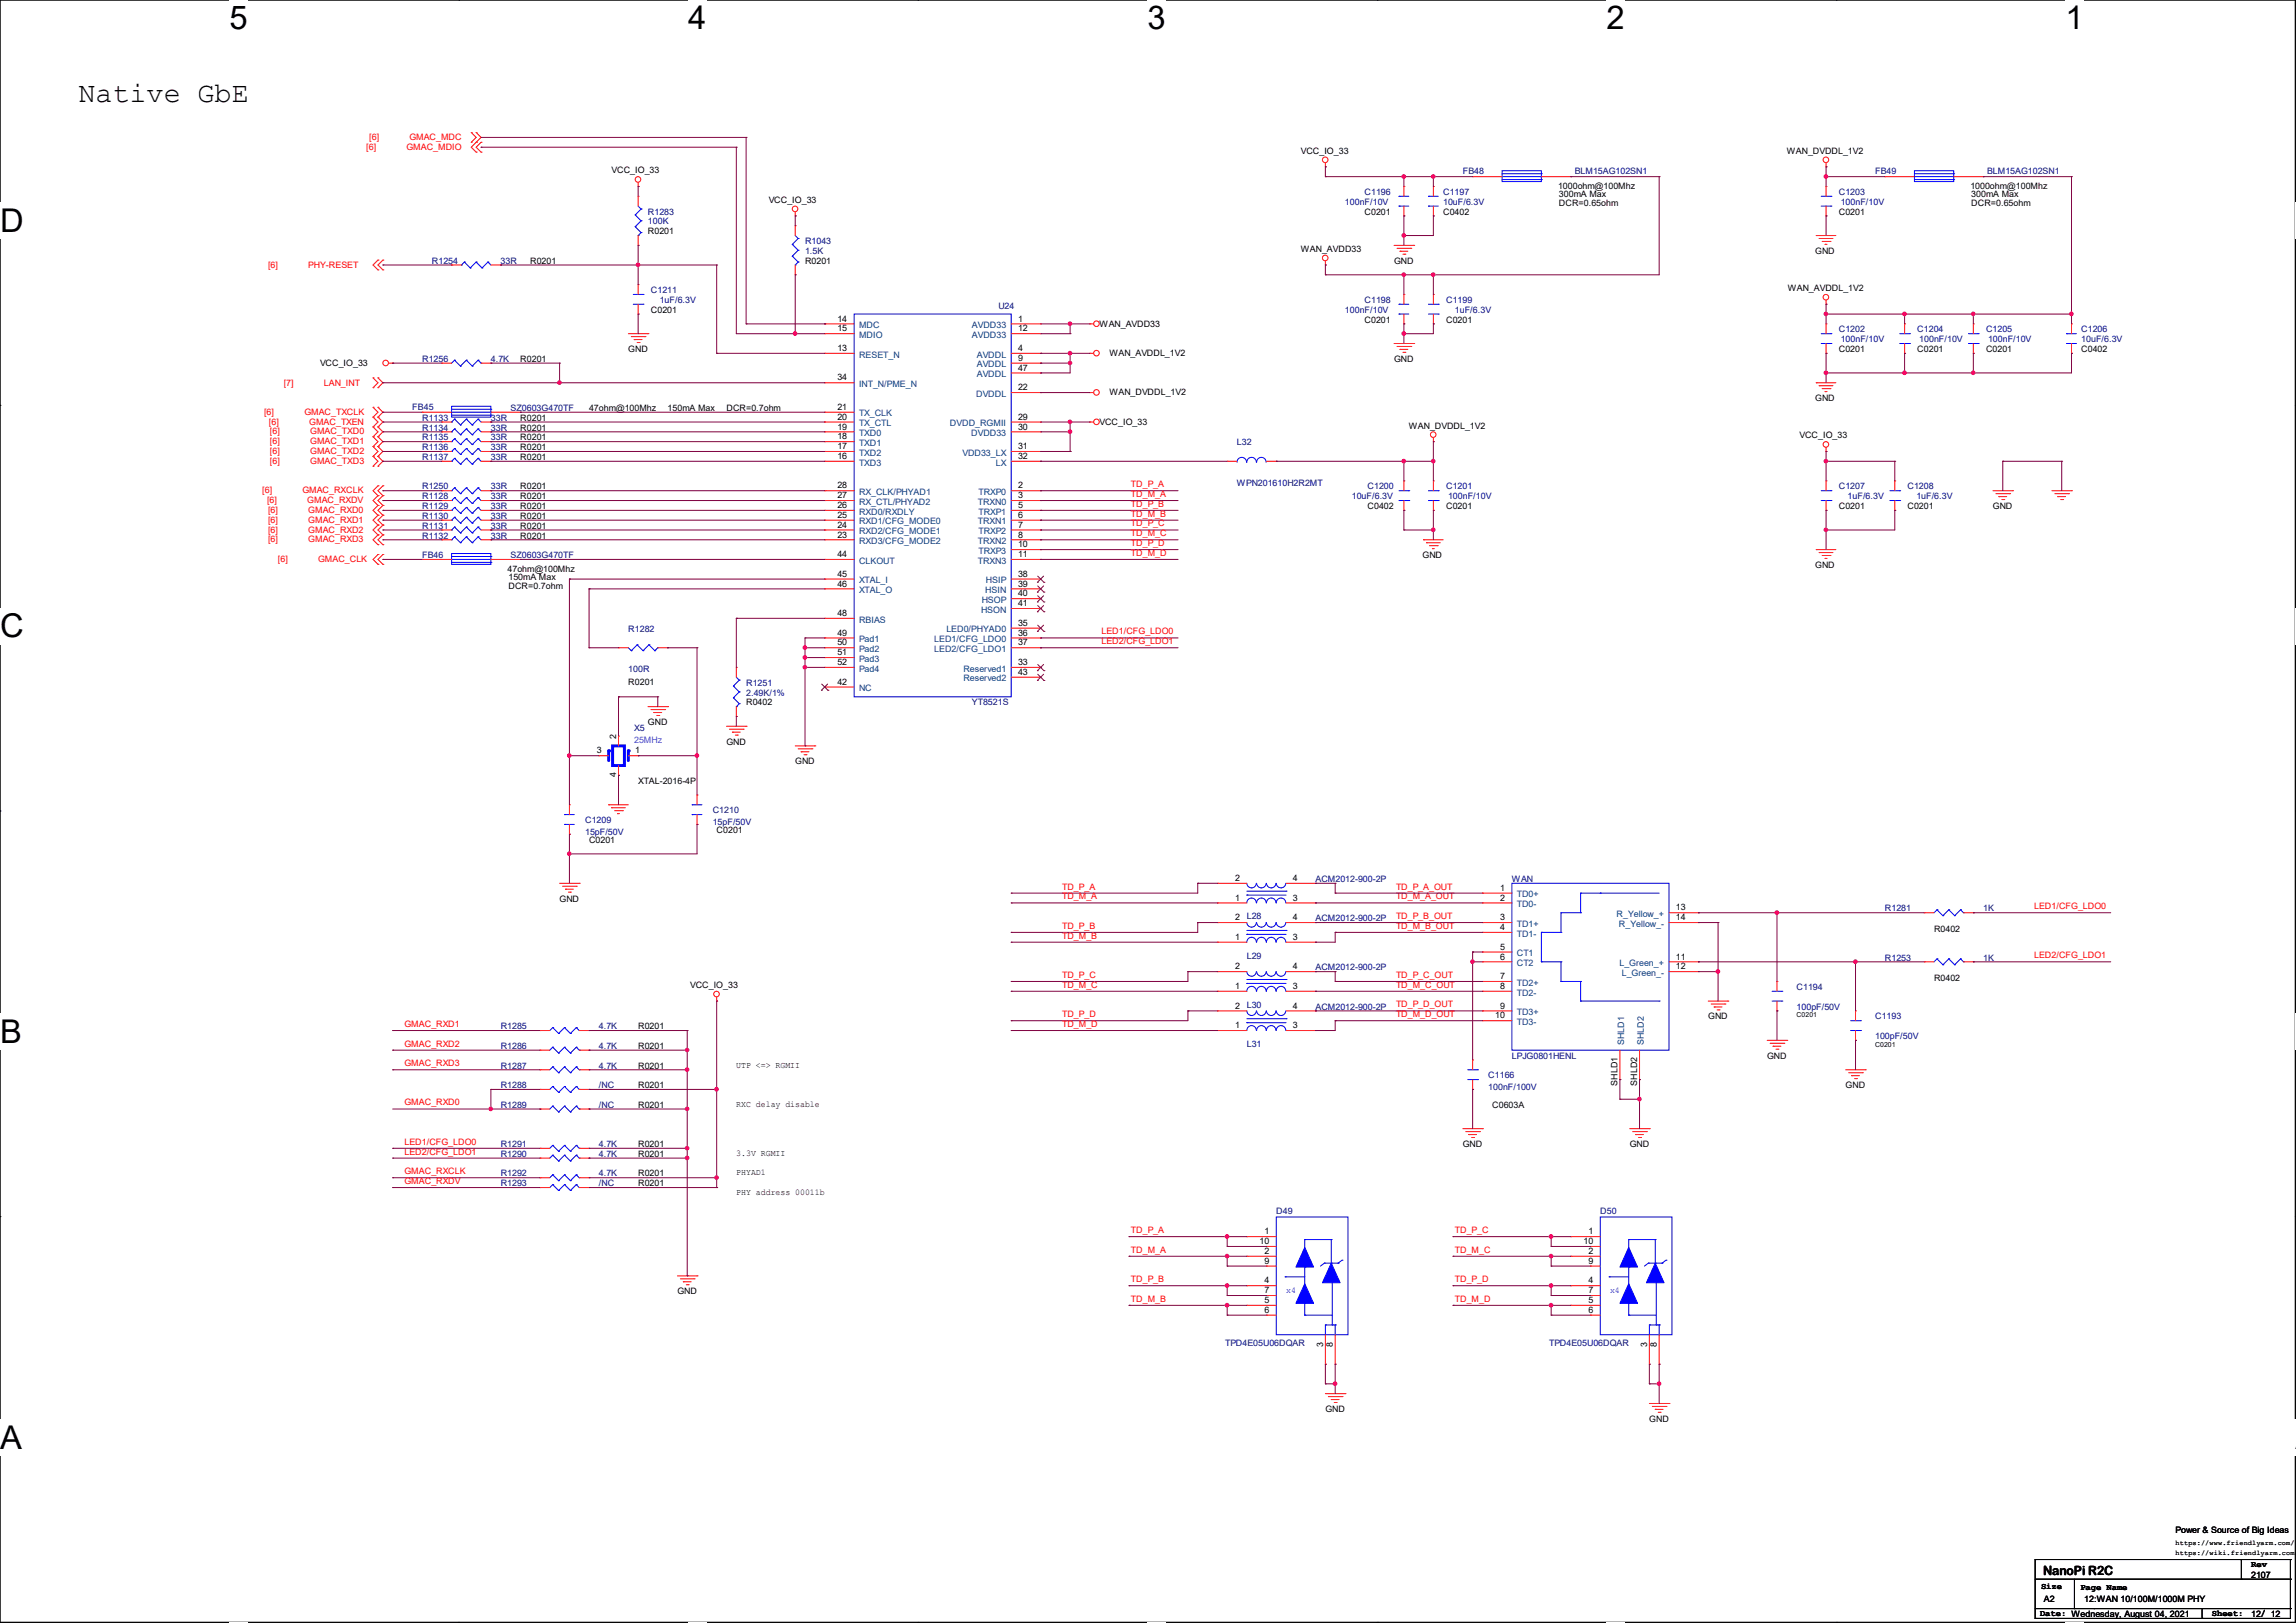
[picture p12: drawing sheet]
<svg xmlns="http://www.w3.org/2000/svg" width="297mm" height="210mm" viewBox="0 0 297 210" stroke-linecap="round" stroke-linejoin="round" font-family="sans-serif">
<defs><g id="words">
<g font-size="4.2">
<text x="29.7" y="3.8">5</text>
<text x="89" y="3.8">4</text>
<text x="148.4" y="3.8">3</text>
<text x="207.8" y="3.8">2</text>
<text x="267.2" y="3.8">1</text>
<text x="0" y="30">D</text>
<text x="0" y="82.5">C</text>
<text x="0" y="135">B</text>
<text x="0" y="187.5">A</text>
<text x="296.9" y="187.5">A</text>
</g>
<text font-size="3.7" x="10.2" y="13.2">Native GbE</text>
<text font-size="1.7" x="264.3" y="203.8">NanoPi R2C</text>
<g font-size="1.1" fill="#f00">
<text x="47.4" y="19.4">[6]</text>
<text x="47.8" y="18.1">[6]</text>
<text x="52.6" y="19.4">GMAC_MDIO</text>
<text x="53" y="18.1">GMAC_MDC</text>
<text x="34.7" y="34.6">[6]</text>
<text x="39.9" y="34.6">PHY-RESET</text>
<text x="34.2" y="53.7">[6]</text>
<text x="36.7" y="50">[7]</text>
<text x="39.4" y="53.7">GMAC_TXCLK</text>
<text x="41.9" y="50">LAN_INT</text>
<text x="34.8" y="55">[6]</text>
<text x="34.9" y="56.2">[6]</text>
<text x="34.9" y="57.5">[6]</text>
<text x="34.9" y="58.8">[6]</text>
<text x="40" y="55">GMAC_TXEN</text>
<text x="40.1" y="56.2">GMAC_TXD0</text>
<text x="40.1" y="57.5">GMAC_TXD1</text>
<text x="40.1" y="58.8">GMAC_TXD2</text>
<text x="33.9" y="63.8">[6]</text>
<text x="34.5" y="65.1">[6]</text>
<text x="34.9" y="60">[6]</text>
<text x="39.1" y="63.8">GMAC_RXCLK</text>
<text x="39.7" y="65.1">GMAC_RXDV</text>
<text x="40.1" y="60">GMAC_TXD3</text>
<text x="146.3" y="63">TD_P_A</text>
<text x="146.3" y="64.3">TD_M_A</text>
<text x="146.3" y="65.6">TD_P_B</text>
<text x="34.7" y="66.4">[6]</text>
<text x="34.7" y="67.7">[6]</text>
<text x="34.7" y="68.9">[6]</text>
<text x="34.7" y="70.2">[6]</text>
<text x="39.9" y="66.4">GMAC_RXD0</text>
<text x="39.9" y="67.7">GMAC_RXD1</text>
<text x="39.9" y="68.9">GMAC_RXD2</text>
<text x="39.9" y="70.2">GMAC_RXD3</text>
<text x="146.3" y="66.8">TD_M_B</text>
<text x="146.3" y="68.1">TD_P_C</text>
<text x="146.3" y="69.4">TD_M_C</text>
<text x="146.3" y="70.7">TD_P_D</text>
<text x="146.3" y="71.9">TD_M_D</text>
<text x="35.9" y="72.7">[6]</text>
<text x="41.1" y="72.7">GMAC_CLK</text>
<text x="142.5" y="82.1">LED1/CFG_LDO0</text>
<text x="142.5" y="83.4">LED2/CFG_LDO1</text>
<text x="137.4" y="115.1">TD_P_A</text>
<text x="137.4" y="116.4">TD_M_A</text>
<text x="180.6" y="116.4">TD_M_A_OUT</text>
<text x="180.6" y="118.9">TD_P_B_OUT</text>
<text x="180.6" y="115.1">TD_P_A_OUT</text>
<text x="263.1" y="117.6">LED1/CFG_LDO0</text>
<text x="137.4" y="120.2">TD_P_B</text>
<text x="137.4" y="121.5">TD_M_B</text>
<text x="180.6" y="120.2">TD_M_B_OUT</text>
<text x="263.1" y="124">LED2/CFG_LDO1</text>
<text x="137.4" y="126.5">TD_P_C</text>
<text x="137.4" y="127.8">TD_M_C</text>
<text x="137.4" y="131.6">TD_P_D</text>
<text x="180.6" y="130.3">TD_P_D_OUT</text>
<text x="180.6" y="127.8">TD_M_C_OUT</text>
<text x="180.6" y="126.5">TD_P_C_OUT</text>
<text x="180.6" y="131.6">TD_M_D_OUT</text>
<text x="52.3" y="132.9">GMAC_RXD1</text>
<text x="52.3" y="135.4">GMAC_RXD2</text>
<text x="52.3" y="138">GMAC_RXD3</text>
<text x="137.4" y="132.9">TD_M_D</text>
<text x="52.3" y="143">GMAC_RXD0</text>
<text x="52.3" y="149.4">LED2/CFG_LDO1</text>
<text x="52.3" y="148.1">LED1/CFG_LDO0</text>
<text x="52.3" y="151.9">GMAC_RXCLK</text>
<text x="52.3" y="153.2">GMAC_RXDV</text>
<text x="146.3" y="159.6">TD_P_A</text>
<text x="188.2" y="159.6">TD_P_C</text>
<text x="146.3" y="162.1">TD_M_A</text>
<text x="146.3" y="165.9">TD_P_B</text>
<text x="188.2" y="162.1">TD_M_C</text>
<text x="188.2" y="165.9">TD_P_D</text>
<text x="146.3" y="168.4">TD_M_B</text>
<text x="188.2" y="168.4">TD_M_D</text>
</g>
<g font-size="1.1">
<text x="79.1" y="22.4">VCC_IO_33</text>
<text x="168.3" y="19.9">VCC_IO_33</text>
<text x="231.1" y="19.9">WAN_DVDDL_1V2</text>
<text x="99.4" y="26.2">VCC_IO_33</text>
<text x="176.5" y="27.8">C0201</text>
<text x="186.7" y="27.8">C0402</text>
<text x="201.5" y="24.5">1000ohm@100Mhz</text>
<text x="201.7" y="25.5">300mA Max</text>
<text x="201.7" y="26.6">DCR=0.65ohm</text>
<text x="237.9" y="27.8">C0201</text>
<text x="254.9" y="24.5">1000ohm@100Mhz</text>
<text x="255" y="25.5">300mA Max</text>
<text x="255" y="26.6">DCR=0.65ohm</text>
<text x="68.6" y="34.1">R0201</text>
<text x="83.8" y="30.3">R0201</text>
<text x="104.1" y="34.1">R0201</text>
<text x="168.3" y="32.6">WAN_AVDD33</text>
<text x="180.3" y="34.1">GND</text>
<text x="234.8" y="32.9">GND</text>
<text x="84.2" y="40.5">C0201</text>
<text x="108.3" y="41.6">14</text>
<text x="131.7" y="41.6">1</text>
<text x="176.5" y="41.7">C0201</text>
<text x="187.1" y="41.7">C0201</text>
<text x="231.3" y="37.7">WAN_AVDDL_1V2</text>
<text x="41.4" y="47.3">VCC_IO_33</text>
<text x="67.3" y="46.8">R0201</text>
<text x="81.3" y="45.6">GND</text>
<text x="108.3" y="45.4">13</text>
<text x="108.3" y="42.9">15</text>
<text x="131.7" y="45.4">4</text>
<text x="131.7" y="46.7">9</text>
<text x="131.7" y="42.9">12</text>
<text x="131.7" y="48">47</text>
<text x="142.2" y="42.2">WAN_AVDD33</text>
<text x="143.5" y="46.1">WAN_AVDDL_1V2</text>
<text x="180.3" y="46.8">GND</text>
<text x="237.9" y="45.6">C0201</text>
<text x="248" y="45.6">C0201</text>
<text x="256.9" y="45.6">C0201</text>
<text x="269.2" y="45.6">C0402</text>
<text x="76.2" y="53.2">47ohm@100Mhz</text>
<text x="86.4" y="53.2">150mA Max</text>
<text x="94" y="53.2">DCR=0.7ohm</text>
<text x="108.3" y="53">21</text>
<text x="108.3" y="49.2">34</text>
<text x="131.7" y="50.5">22</text>
<text x="143.5" y="51.1">WAN_DVDDL_1V2</text>
<text x="234.8" y="51.9">GND</text>
<text x="67.3" y="57">R0201</text>
<text x="67.3" y="58.3">R0201</text>
<text x="67.3" y="59.5">R0201</text>
<text x="67.3" y="54.4">R0201</text>
<text x="67.3" y="55.7">R0201</text>
<text x="108.3" y="59.4">16</text>
<text x="108.3" y="58.1">17</text>
<text x="108.3" y="56.9">18</text>
<text x="108.3" y="55.6">19</text>
<text x="108.3" y="54.3">20</text>
<text x="131.7" y="54.3">29</text>
<text x="131.7" y="55.6">30</text>
<text x="131.7" y="58.1">31</text>
<text x="131.7" y="59.4">32</text>
<text x="142.2" y="55">VCC_IO_33</text>
<text x="182.2" y="55.5">WAN_DVDDL_1V2</text>
<text x="232.8" y="56.7">VCC_IO_33</text>
<text x="67.3" y="64.6">R0201</text>
<text x="67.3" y="65.9">R0201</text>
<text x="67.3" y="63.3">R0201</text>
<text x="108.3" y="65.7">26</text>
<text x="108.3" y="64.5">27</text>
<text x="108.3" y="63.2">28</text>
<text x="131.7" y="63.2">2</text>
<text x="131.7" y="64.5">3</text>
<text x="131.7" y="65.7">5</text>
<text x="176.9" y="65.9">C0402</text>
<text x="187.1" y="65.9">C0201</text>
<text x="237.9" y="65.9">C0201</text>
<text x="246.8" y="65.9">C0201</text>
<text x="257.8" y="65.9">GND</text>
<text x="67.3" y="67.1">R0201</text>
<text x="67.3" y="68.4">R0201</text>
<text x="67.3" y="69.7">R0201</text>
<text x="108.3" y="69.6">23</text>
<text x="108.3" y="68.3">24</text>
<text x="108.3" y="67">25</text>
<text x="131.7" y="67">6</text>
<text x="131.7" y="68.3">7</text>
<text x="131.7" y="69.6">8</text>
<text x="131.7" y="70.8">10</text>
<text x="65.7" y="74">47ohm@100Mhz</text>
<text x="65.8" y="75">150mA Max</text>
<text x="65.8" y="76.2">DCR=0.7ohm</text>
<text x="108.3" y="72.1">44</text>
<text x="108.3" y="74.6">45</text>
<text x="108.3" y="75.9">46</text>
<text x="131.7" y="72.1">11</text>
<text x="131.7" y="74.6">38</text>
<text x="131.7" y="75.9">39</text>
<text x="131.7" y="77.2">40</text>
<text x="184" y="72.2">GND</text>
<text x="234.8" y="73.5">GND</text>
<text x="108.3" y="79.7">48</text>
<text x="108.3" y="82.3">49</text>
<text x="108.3" y="83.5">50</text>
<text x="131.7" y="81">35</text>
<text x="131.7" y="82.3">36</text>
<text x="131.7" y="83.5">37</text>
<text x="131.7" y="78.4">41</text>
<text x="81.3" y="88.6">R0201</text>
<text x="108.3" y="88.6">42</text>
<text x="108.3" y="84.8">51</text>
<text x="108.3" y="86.1">52</text>
<text x="131.7" y="86.1">33</text>
<text x="131.7" y="87.3">43</text>
<text x="79.7" y="95.6" transform="rotate(-90 79.7 95.6)">2</text>
<text x="83.8" y="93.8">GND</text>
<text x="96.5" y="91.3">R0402</text>
<text x="77.2" y="97.5">3</text>
<text x="79.7" y="100.6" transform="rotate(-90 79.7 100.6)">4</text>
<text x="82.2" y="97.5">1</text>
<text x="82.5" y="101.4">XTAL-2016-4P</text>
<text x="94" y="96.4">GND</text>
<text x="102.9" y="98.9">GND</text>
<text x="92.7" y="107.8">C0201</text>
<text x="76.2" y="109.1">C0201</text>
<text x="72.4" y="116.7">GND</text>
<text x="159.8" y="119.1">2</text>
<text x="159.8" y="116.5">1</text>
<text x="159.8" y="114">2</text>
<text x="167.3" y="119.1">4</text>
<text x="167.3" y="116.5">3</text>
<text x="167.3" y="114">4</text>
<text x="194.1" y="119.1">3</text>
<text x="194.1" y="115.3">1</text>
<text x="194.1" y="116.5">2</text>
<text x="216.8" y="117.8">13</text>
<text x="216.8" y="119.1">14</text>
<text x="159.8" y="121.6">1</text>
<text x="159.8" y="125.4">2</text>
<text x="167.3" y="121.6">3</text>
<text x="167.3" y="125.4">4</text>
<text x="194.1" y="122.9">5</text>
<text x="194.1" y="124.2">6</text>
<text x="194.1" y="120.4">4</text>
<text x="216.8" y="124.2">11</text>
<text x="216.8" y="125.4">12</text>
<text x="250.2" y="120.6">R0402</text>
<text x="89.3" y="127.9">VCC_IO_33</text>
<text x="159.8" y="130.5">2</text>
<text x="159.8" y="128">1</text>
<text x="167.3" y="130.5">4</text>
<text x="167.3" y="128">3</text>
<text x="193.4" y="131.8">10</text>
<text x="194.1" y="130.5">9</text>
<text x="194.1" y="126.7">7</text>
<text x="194.1" y="128">8</text>
<text x="221" y="131.9">GND</text>
<text x="250.2" y="127">R0402</text>
<text x="82.5" y="133.2">R0201</text>
<text x="82.5" y="135.7">R0201</text>
<text x="159.8" y="133.1">1</text>
<text x="167.3" y="133.1">3</text>
<text x="228.6" y="137">GND</text>
<text x="82.5" y="140.8">R0201</text>
<text x="82.5" y="143.3">R0201</text>
<text x="82.5" y="138.3">R0201</text>
<text x="95.2" y="138.1">UTP &lt;=&gt; RGMII</text>
<text x="95.2" y="143.2">RXC delay disable</text>
<text x="193" y="143.3">C0603A</text>
<text x="209.3" y="140.5" transform="rotate(-90 209.3 140.5)">SHLD1</text>
<text x="211.8" y="140.5" transform="rotate(-90 211.8 140.5)">SHLD2</text>
<text x="238.8" y="140.8">GND</text>
<text x="82.5" y="148.4">R0201</text>
<text x="82.5" y="149.7">R0201</text>
<text x="95.2" y="149.6">3.3V RGMII</text>
<text x="189.2" y="148.4">GND</text>
<text x="210.8" y="148.4">GND</text>
<text x="82.5" y="152.2">R0201</text>
<text x="82.5" y="153.5">R0201</text>
<text x="95.2" y="154.6">PHY address 00011b</text>
<text x="95.2" y="152.1">PHYAD1</text>
<text x="162.9" y="161">10</text>
<text x="163.6" y="159.7">1</text>
<text x="204.8" y="161">10</text>
<text x="205.5" y="159.7">1</text>
<text x="87.6" y="167.5">GND</text>
<text x="163.6" y="162.3">2</text>
<text x="163.6" y="166.1">4</text>
<text x="163.6" y="167.3">7</text>
<text x="163.6" y="163.5">9</text>
<text x="205.5" y="162.3">2</text>
<text x="205.5" y="166.1">4</text>
<text x="205.5" y="167.3">7</text>
<text x="205.5" y="163.5">9</text>
<text x="163.6" y="168.6">5</text>
<text x="163.6" y="169.9">6</text>
<text x="205.5" y="168.6">5</text>
<text x="205.5" y="169.9">6</text>
<text x="171.2" y="174.2" transform="rotate(-90 171.2 174.2)">3</text>
<text x="172.4" y="174.2" transform="rotate(-90 172.4 174.2)">8</text>
<text x="213.1" y="174.2" transform="rotate(-90 213.1 174.2)">3</text>
<text x="214.3" y="174.2" transform="rotate(-90 214.3 174.2)">8</text>
<text x="171.4" y="182.7">GND</text>
<text x="213.4" y="184">GND</text>
<text x="281.4" y="198.3">Power &amp; Source of Big Ideas</text>
<text x="291.2" y="202.8">Rev</text>
<text x="263.9" y="209.1">Date: Wednesday, August 04, 2021</text>
<text x="264" y="205.6">Size</text>
<text x="264.4" y="207.4">A2</text>
<text x="269.1" y="205.7">Page Name</text>
<text x="269.6" y="207.4">12:WAN 10/100M/1000M PHY</text>
<text x="286.1" y="209.1">Sheet:</text>
<text x="291.2" y="204.2">2107</text>
<text x="291.2" y="209.3">12/ 12</text>
</g>
<g font-size="1.1" fill="#00007f">
<text x="189.2" y="22.6">FB48</text>
<text x="203.7" y="22.6">BLM15AG102SN1</text>
<text x="242.6" y="22.6">FB49</text>
<text x="257" y="22.6">BLM15AG102SN1</text>
<text x="83.8" y="27.8">R1283</text>
<text x="83.8" y="29">100K</text>
<text x="174" y="26.5">100nF/10V</text>
<text x="176.5" y="25.2">C1196</text>
<text x="186.7" y="25.2">C1197</text>
<text x="186.7" y="26.5">10uF/6.3V</text>
<text x="237.9" y="25.2">C1203</text>
<text x="238.1" y="26.5">100nF/10V</text>
<text x="55.9" y="34.1">R1254</text>
<text x="64.8" y="34.1">33R</text>
<text x="104.1" y="31.6">R1043</text>
<text x="104.1" y="32.9">1.5K</text>
<text x="84.2" y="37.9">C1211</text>
<text x="85.3" y="39.2">1uF/6.3V</text>
<text x="129.2" y="40">U24</text>
<text x="174" y="40.5">100nF/10V</text>
<text x="176.5" y="39.2">C1198</text>
<text x="187.1" y="39.2">C1199</text>
<text x="188.2" y="40.5">1uF/6.3V</text>
<text x="54.6" y="46.8">R1256</text>
<text x="63.5" y="46.8">4.7K</text>
<text x="237.9" y="43">C1202</text>
<text x="238.1" y="44.3">100nF/10V</text>
<text x="248" y="43">C1204</text>
<text x="248.3" y="44.3">100nF/10V</text>
<text x="256.9" y="43">C1205</text>
<text x="257.2" y="44.3">100nF/10V</text>
<text x="269.2" y="43">C1206</text>
<text x="269.2" y="44.3">10uF/6.3V</text>
<text x="53.3" y="53">FB45</text>
<text x="66" y="53.2">SZ0603G470TF</text>
<text x="54.6" y="57">R1135</text>
<text x="54.6" y="58.3">R1136</text>
<text x="54.6" y="59.5">R1137</text>
<text x="54.6" y="54.4">R1133</text>
<text x="54.6" y="55.7">R1134</text>
<text x="63.5" y="57">33R</text>
<text x="63.5" y="58.3">33R</text>
<text x="63.5" y="59.5">33R</text>
<text x="63.5" y="54.4">33R</text>
<text x="63.5" y="55.7">33R</text>
<text x="160" y="57.6">L32</text>
<text x="54.6" y="64.6">R1128</text>
<text x="54.6" y="65.9">R1129</text>
<text x="54.6" y="63.3">R1250</text>
<text x="63.5" y="64.6">33R</text>
<text x="63.5" y="65.9">33R</text>
<text x="63.5" y="63.3">33R</text>
<text x="160" y="62.8">WPN201610H2R2MT</text>
<text x="174.9" y="64.6">10uF/6.3V</text>
<text x="176.9" y="63.3">C1200</text>
<text x="187.1" y="63.3">C1201</text>
<text x="187.3" y="64.6">100nF/10V</text>
<text x="237.9" y="63.3">C1207</text>
<text x="239" y="64.6">1uF/6.3V</text>
<text x="246.8" y="63.3">C1208</text>
<text x="247.9" y="64.6">1uF/6.3V</text>
<text x="54.6" y="67.1">R1130</text>
<text x="54.6" y="68.4">R1131</text>
<text x="54.6" y="69.7">R1132</text>
<text x="63.5" y="67.1">33R</text>
<text x="63.5" y="68.4">33R</text>
<text x="63.5" y="69.7">33R</text>
<text x="54.6" y="72.2">FB46</text>
<text x="66" y="72.2">SZ0603G470TF</text>
<text x="81.3" y="81.7">R1282</text>
<text x="81.3" y="87">100R</text>
<text x="96.5" y="88.7">R1251</text>
<text x="82" y="94.6">X5</text>
<text x="96.5" y="90">2.49K/1%</text>
<text x="125.7" y="91.3">YT8521S</text>
<text x="75.7" y="106.5">C1209</text>
<text x="92.2" y="105.2">C1210</text>
<text x="92.2" y="106.8">15pF/50V</text>
<text x="75.7" y="108">15pF/50V</text>
<text x="161.3" y="119">L28</text>
<text x="170.2" y="119.2">ACM2012-900-2P</text>
<text x="170.2" y="114.1">ACM2012-900-2P</text>
<text x="195.6" y="114.1">WAN</text>
<text x="243.8" y="117.9">R1281</text>
<text x="256.5" y="117.9">1K</text>
<text x="161.3" y="124">L29</text>
<text x="170.2" y="125.6">ACM2012-900-2P</text>
<text x="243.8" y="124.3">R1253</text>
<text x="256.5" y="124.3">1K</text>
<text x="161.3" y="130.4">L30</text>
<text x="170.2" y="130.6">ACM2012-900-2P</text>
<text x="232.4" y="128.1">C1194</text>
<text x="232.4" y="130.6">100pF/50V</text>
<text x="242.6" y="131.9">C1193</text>
<text x="64.8" y="133.2">R1285</text>
<text x="64.8" y="135.7">R1286</text>
<text x="77.5" y="133.2">4.7K</text>
<text x="77.5" y="135.7">4.7K</text>
<text x="161.3" y="135.5">L31</text>
<text x="195.6" y="137">LPJG0801HENL</text>
<text x="242.6" y="134.5">100pF/50V</text>
<text x="64.8" y="140.8">R1288</text>
<text x="64.8" y="143.3">R1289</text>
<text x="64.8" y="138.3">R1287</text>
<text x="77.5" y="140.8">/NC</text>
<text x="77.5" y="143.3">/NC</text>
<text x="77.5" y="138.3">4.7K</text>
<text x="192.5" y="139.5">C1166</text>
<text x="192.5" y="141.1">100nF/100V</text>
<text x="64.8" y="148.4">R1291</text>
<text x="64.8" y="149.7">R1290</text>
<text x="77.5" y="148.4">4.7K</text>
<text x="77.5" y="149.7">4.7K</text>
<text x="64.8" y="152.2">R1292</text>
<text x="64.8" y="153.5">R1293</text>
<text x="77.5" y="152.2">4.7K</text>
<text x="77.5" y="153.5">/NC</text>
<text x="165.1" y="157.1">D49</text>
<text x="207" y="157.1">D50</text>
<text x="158.5" y="174.2">TPD4E05U06DQAR</text>
<text x="200.4" y="174.2">TPD4E05U06DQAR</text>
</g>
<g font-size="1.1" fill="#003f7f">
<text x="111.1" y="46.3">RESET_N</text>
<text x="111.1" y="42.5">MDC</text>
<text x="111.1" y="43.7">MDIO</text>
<text x="125.7" y="42.5">AVDD33</text>
<text x="125.7" y="43.7">AVDD33</text>
<text x="126.4" y="46.3">AVDDL</text>
<text x="126.4" y="47.5">AVDDL</text>
<text x="111.1" y="53.9">TX_CLK</text>
<text x="111.1" y="50.1">INT_N/PME_N</text>
<text x="126.3" y="51.4">DVDDL</text>
<text x="126.4" y="48.8">AVDDL</text>
<text x="111.1" y="59">TXD2</text>
<text x="111.1" y="57.7">TXD1</text>
<text x="111.1" y="56.4">TXD0</text>
<text x="111.1" y="55.2">TX_CTL</text>
<text x="122.9" y="55.2">DVDD_RGMII</text>
<text x="124.5" y="59">VDD33_LX</text>
<text x="125.6" y="56.4">DVDD33</text>
<text x="111.1" y="60.2">TXD3</text>
<text x="111.1" y="65.3">RX_CTL/PHYAD2</text>
<text x="111.1" y="64.1">RX_CLK/PHYAD1</text>
<text x="126.5" y="65.3">TRXN0</text>
<text x="126.6" y="64.1">TRXP0</text>
<text x="128.8" y="60.2">LX</text>
<text x="111.1" y="70.4">RXD3/CFG_MODE2</text>
<text x="111.1" y="69.1">RXD2/CFG_MODE1</text>
<text x="111.1" y="67.9">RXD1/CFG_MODE0</text>
<text x="111.1" y="66.6">RXD0/RXDLY</text>
<text x="126.5" y="67.9">TRXN1</text>
<text x="126.5" y="70.4">TRXN2</text>
<text x="126.6" y="66.6">TRXP1</text>
<text x="126.6" y="69.1">TRXP2</text>
<text x="126.6" y="71.7">TRXP3</text>
<text x="111.1" y="72.9">CLKOUT</text>
<text x="111.1" y="75.5">XTAL_I</text>
<text x="111.1" y="76.8">XTAL_O</text>
<text x="126.5" y="72.9">TRXN3</text>
<text x="127.5" y="76.8">HSIN</text>
<text x="127.5" y="75.5">HSIP</text>
<text x="111.1" y="80.6">RBIAS</text>
<text x="111.1" y="83.1">Pad1</text>
<text x="120.9" y="83.1">LED1/CFG_LDO0</text>
<text x="122.4" y="81.8">LED0/PHYAD0</text>
<text x="126.9" y="79.3">HSON</text>
<text x="127" y="78">HSOP</text>
<text x="111.1" y="89.5">NC</text>
<text x="111.1" y="84.4">Pad2</text>
<text x="111.1" y="85.6">Pad3</text>
<text x="111.1" y="86.9">Pad4</text>
<text x="120.9" y="84.4">LED2/CFG_LDO1</text>
<text x="124.6" y="86.9">Reserved1</text>
<text x="124.6" y="88.2">Reserved2</text>
<text x="196.2" y="119.9">TD1+</text>
<text x="196.2" y="116.1">TD0+</text>
<text x="196.2" y="117.4">TD0-</text>
<text x="209.1" y="118.7">R_Yellow_+</text>
<text x="209.4" y="119.9">R_Yellow_-</text>
<text x="196.2" y="123.7">CT1</text>
<text x="196.2" y="125">CT2</text>
<text x="196.2" y="121.2">TD1-</text>
<text x="209.5" y="125">L_Green_+</text>
<text x="196.2" y="131.4">TD3+</text>
<text x="196.2" y="127.6">TD2+</text>
<text x="196.2" y="128.8">TD2-</text>
<text x="209.8" y="126.3">L_Green_-</text>
<text x="196.2" y="132.6">TD3-</text>
<text x="210.1" y="135.3" transform="rotate(-90 210.1 135.3)">SHLD1</text>
<text x="212.6" y="135.3" transform="rotate(-90 212.6 135.3)">SHLD2</text>
</g>
<text font-size="1.1" fill="#7f00ff" x="82" y="96.1">25MHz</text>
<g font-size="1.1" fill="#00f">
<text x="166.4" y="167.3">x4</text>
<text x="208.3" y="167.3">x4</text>
</g>
<g font-size=".9">
<text x="232.4" y="131.6">C0201</text>
<text x="242.6" y="135.4">C0201</text>
<text x="281.4" y="201.3">https://wiki.friendlyarm.com/</text>
<text x="281.4" y="200">https://www.friendlyarm.com/</text>
</g>
</g></defs>
<path d="M0 0h296.9v209.9h-296.9z" fill="none" stroke="#000" stroke-width=".13"/>
<g fill="#fff">
<path d="M29.7 0h2.3v4.7h-2.3z"/>
<path d="M29.7 209.9h2.3v.1h-2.3z"/>
</g>
<path d="M59.4 0h.1M59.4 209.9h.1" fill="none" stroke="#000" stroke-width=".13"/>
<g fill="#fff">
<path d="M89 0h2.4v4.7h-2.4z"/>
<path d="M89 209.9h2.4v.1h-2.4z"/>
</g>
<path d="M118.7 0h.1M118.7 209.9h.1" fill="none" stroke="#000" stroke-width=".13"/>
<g fill="#fff">
<path d="M148.4 0h2.4v4.7h-2.4z"/>
<path d="M148.4 209.9h2.4v.1h-2.4z"/>
</g>
<path d="M178.1 0h.1M178.1 209.9h.1" fill="none" stroke="#000" stroke-width=".13"/>
<g fill="#fff">
<path d="M207.8 0h2.4v4.7h-2.4z"/>
<path d="M207.8 209.9h2.4v.1h-2.4z"/>
</g>
<path d="M237.5 0h.1M237.5 209.9h.1" fill="none" stroke="#000" stroke-width=".13"/>
<g fill="#fff">
<path d="M267.2 0h2.4v4.7h-2.4z"/>
<path d="M267.2 209.9h2.4v.1h-2.4z"/>
<path d="M0 26.2h3v4.7h-3z"/>
<path d="M296.9 26.2h.1v4.7h-.1z"/>
<path d="M0 78.7h3v4.7h-3z"/>
<path d="M296.9 78.7h.1v4.7h-.1z"/>
</g>
<path d="M0 52.5h.1M296.9 52.5h.1" fill="none" stroke="#000" stroke-width=".13"/>
<g fill="#fff">
<path d="M0 131.1h2.8v4.8h-2.8z"/>
<path d="M296.9 131.1h.1v4.8h-.1z"/>
</g>
<path d="M0 104.9h.1M296.9 104.9h.1" fill="none" stroke="#000" stroke-width=".13"/>
<g fill="#fff">
<path d="M0 183.6h2.8v4.8h-2.8z"/>
<path d="M296.8 183.6h.2v4.8h-.2z"/>
</g>
<g fill="none" stroke="#000" stroke-width=".13">
<path d="M0 157.4h.1M296.9 157.4h.1M263.3 209.4h.1M263.3 201.8h.1M263.3 204.3h33M263.3 201.8v7.6M263.3 208.2h33M263.3 201.8h33M268.4 208.2h.1M268.4 204.3v3.9M270.9 208.2h.1M284.9 209.4h.1"/>
<path d="M284.9 208.2v1.2M289.9 204.3h.1M289.9 201.8v2.5M296.3 204.3h.1M296.3 201.8h.1M296.3 208.2h.1M296.3 201.8v7.6h-33"/>
</g>
<g fill="none" stroke="#f00" stroke-width=".13">
<path d="M61 17.1h.1M61 18.4h.1M61 17.1l.6 .7-.6 .6M61.6 18.4h.1M61.6 17.1h.1M61.6 19.7h.1M61.6 17.1l.6 .7-1.2 1.2 .6 .7M62.2 18.4h.1M62.2 19.7h.1M62.2 18.4l-.6 .6 .6 .7M48.9 33.7h.1M48.9 34.9h.1"/>
<path d="M48.9 33.7l-.6 .6 .6 .6M49.5 33.7h.1M49.5 34.9h.1M49.5 33.7l-.6 .6 .6 .6M82.6 24.1h.1M82.6 25.4h.1M82.6 31.7h.1M82.6 23.6v.5M82.6 25.4v1.3M82.6 30.5v1.2M102.9 27.9h.1M102.9 29.2h.1"/>
<path d="M102.9 35.6h.1M102.9 27.4v.5M102.9 29.2v1.3M102.9 34.3v1.3M171.5 21.6h.1M171.5 34.3h.1M171.5 21.1v.5M171.5 33.8v.5M180.3 31.7h2.6M180.7 32.1h1.8M181.1 32.5h.1M181.1 32.5h1"/>
<path d="M181.5 32.9h.2M181.6 38.1h.1M181.6 27.9h.1M181.6 24.1h.1M181.6 24.1v1.3M181.6 26.7v1.2M181.6 38.1v1.3M181.7 32.9h.1M182.5 32.1h.1M182.9 31.7h.1M185.4 27.9h.1M185.4 24.1h.1"/>
<path d="M185.4 38.1h.1M185.4 24.1v1.3M185.4 26.7v1.2M185.4 38.1v1.3M235 30.5h.1M235 30.5h2.5M235.3 30.9h.1M235.3 30.9h1.8M235.7 31.2h1M236.1 31.6h.1M236.1 31.6h.2M236.2 21.6h.1"/>
<path d="M236.2 39.4h.1M236.2 21.1v.5M236.2 38.9v.5M236.7 31.2h.1M243.8 22.9h.1M243.8 22.9h3.9M252.7 22.9h3.8M256.5 22.9h.1M48.3 52.7h.1M48.3 54h.1M48.3 55.2h.1M48.3 56.5h.1"/>
<path d="M48.3 57.8h.1M48.3 59.1h.1M48.3 50.2h.1M48.3 48.9h.1M48.3 52.7l.6 .6-.6 .7M48.3 55.2l.6 .7-.6 .6M48.3 56.5l.6 .6-.6 .7M48.3 57.8l.6 .6-.6 .7M48.3 59.1l.6 .6-.6 .6M48.3 54l.6 .6-.6 .6M48.3 48.9l.6 .6-.6 .7M48.9 54h.1"/>
<path d="M48.9 52.7h.1M48.9 56.5h.1M48.9 55.2h.1M48.9 57.8h.1M48.9 59.1h.1M48.9 48.9h.1M48.9 50.2h.1M48.9 52.7l.6 .6-.6 .7M48.9 55.2l.6 .7-.6 .6M48.9 56.5l.6 .6-.6 .7M48.9 57.8l.6 .6-.6 .7M48.9 59.1l.6 .6-.6 .6"/>
<path d="M48.9 54l.6 .6-.6 .6M48.9 48.9l.6 .6-.6 .7M50.3 47h.5M50.8 47h.1M54.6 53.3h.1M54.6 53.3h3.8M57.2 47h.1M57.2 57.1h.1M57.2 58.4h.1M57.2 59.7h.1M57.2 54.6h.1M57.2 47h1.2"/>
<path d="M57.2 54.6h1.2M57.2 57.1h1.2M57.2 58.4h1.2M57.2 59.7h1.2M62.2 47h1.3M62.2 54.6h1.3M62.2 57.1h1.3M62.2 58.4h1.3M62.2 59.7h1.3M63.5 47h.1M63.5 57.1h.1M63.5 58.4h.1"/>
<path d="M63.5 59.7h.1M63.5 54.6h.1M63.5 53.3h3.8M67.3 53.3h.1M81.3 43.2h2.5M81.7 43.6h1.7M82 43.9h.1M82 43.9h1.1M82.4 44.3h.3M82.7 44.3h.1M83.4 43.6h.1M83.8 43.2h.1"/>
<path d="M106.7 45.7h.1M106.7 41.9h.1M106.7 43.2h.1M106.7 59.7h.1M106.7 58.4h.1M106.7 57.1h.1M106.7 55.9h.1M106.7 54.6h.1M106.7 53.3h.1M106.7 49.5h.1M106.7 45.7h3.8M106.7 49.5h3.8"/>
<path d="M106.7 43.2h3.8M106.7 54.6h3.8M106.7 41.9h3.8M106.7 57.1h3.8M106.7 58.4h3.8M106.7 59.7h3.8M106.7 55.9h3.8M106.7 53.3h3.8M130.8 47h3.8M130.8 50.8h3.8M130.8 45.7h3.8M130.8 43.2h3.8"/>
<path d="M130.8 54.6h3.8M130.8 41.9h3.8M130.8 58.4h3.8M130.8 59.7h3.8M130.8 55.9h3.8M130.8 48.3h3.8M134.6 41.9h.1M134.6 45.7h.1M134.6 47h.1M134.6 43.2h.1M134.6 50.8h.1M134.6 54.6h.1"/>
<path d="M134.6 55.9h.1M134.6 58.4h.1M134.6 59.7h.1M134.6 48.3h.1M141 50.8h.1M141 45.7h.1M141 54.6h.1M141 41.9h.1M141 50.8h.5M141 45.7h.5M141 54.6h.5M141 41.9h.5"/>
<path d="M158.8 59.7h.1M158.8 59.7h1.2M163.8 59.7h1.3M165.1 59.7h.1M180.3 44.4h2.6M180.7 44.8h1.8M181.1 45.2h.1M181.1 45.2h1M181.5 45.6h.2M181.6 41.9h.1M181.6 40.6v1.3M181.7 45.6h.1"/>
<path d="M182.5 44.8h.1M182.9 44.4h.1M185.4 57.1h.1M185.4 41.9h.1M185.4 40.6v1.3M185.4 56.6v.5M235 49.5h.1M235 49.5h2.5M235.3 49.9h.1M235.3 49.9h1.8M235.7 50.3h1M236.1 50.7h.1"/>
<path d="M236.1 50.7h.2M236.2 58.4h.1M236.2 57.9v.5M236.7 50.3h.1M246.4 45.7h.1M246.4 41.9h.1M246.4 41.9v1.3M246.4 44.4v1.3M268 45.7h.1M268 41.9h.1M268 41.9v1.3M268 44.4v1.3"/>
<path d="M48.3 60.3h.1M48.9 60.3h.1M48.9 62.9h.1M48.9 64.1h.1M48.9 65.4h.1M48.9 66.7h.1M48.9 67.9h.1M48.9 69.2h.1M48.9 70.5h.1M48.9 71.8h.1M48.9 73h.1M48.9 62.9l-.6 .6 .6 .6"/>
<path d="M48.9 65.4l-.6 .6 .6 .7M48.9 66.7l-.6 .6 .6 .6M48.9 67.9l-.6 .7 .6 .6M48.9 69.2l-.6 .7 .6 .6M48.9 64.1l-.6 .7 .6 .6M48.9 71.8l-.6 .6 .6 .6M49.5 62.9h.1M49.5 64.1h.1M49.5 65.4h.1M49.5 66.7h.1M49.5 67.9h.1M49.5 69.2h.1"/>
<path d="M49.5 70.5h.1M49.5 71.8h.1M49.5 73h.1M49.5 62.9l-.6 .6 .6 .6M49.5 65.4l-.6 .6 .6 .7M49.5 66.7l-.6 .6 .6 .6M49.5 67.9l-.6 .7 .6 .6M49.5 69.2l-.6 .7 .6 .6M49.5 64.1l-.6 .7 .6 .6M49.5 71.8l-.6 .6 .6 .6M54.6 72.4h.1M54.6 72.4h3.8"/>
<path d="M57.2 64.8h.1M57.2 66h.1M57.2 67.3h.1M57.2 68.6h.1M57.2 69.9h.1M57.2 69.9h1.2M57.2 64.8h1.2M57.2 66h1.2M57.2 67.3h1.2M57.2 68.6h1.2M62.2 69.9h1.3M62.2 64.8h1.3"/>
<path d="M62.2 66h1.3M62.2 67.3h1.3M62.2 68.6h1.3M63.5 64.8h.1M63.5 66h.1M63.5 67.3h.1M63.5 68.6h.1M63.5 69.9h.1M63.5 72.4h3.8M67.3 72.4h.1M106.7 69.9h.1M106.7 68.6h.1"/>
<path d="M106.7 67.3h.1M106.7 66h.1M106.7 64.8h.1M106.7 63.5h.1M106.7 72.4h.1M106.7 74.9h.1M106.7 76.2h.1M106.7 69.9h3.8M106.7 63.5h3.8M106.7 64.8h3.8M106.7 66h3.8M106.7 67.3h3.8"/>
<path d="M106.7 72.4h3.8M106.7 68.6h3.8M106.7 74.9h3.8M106.7 76.2h3.8M130.8 69.9h3.8M130.8 71.1h3.8M130.8 63.5h3.8M130.8 64.8h3.8M130.8 66h3.8M130.8 67.3h3.8M130.8 72.4h3.8M130.8 68.6h3.8"/>
<path d="M130.8 74.9h3.8M130.8 76.2h3.8M130.8 77.5h3.8M130.8 78.7h3.8M134.6 63.5h.1M134.6 64.8h.1M134.6 66h.1M134.6 67.3h.1M134.6 68.6h.1M134.6 69.9h.1M134.6 71.1h.1M134.6 72.4h.1"/>
<path d="M134.6 74.9h.1M134.6 76.2h.1M134.6 77.5h.1M134.6 78.7h.1M181.6 66h.1M181.6 62.2h.1M181.6 62.2v1.3M181.6 64.8v1.2M184.2 69.9h.1M184.2 69.9h2.5M184.5 70.2h.1M184.5 70.2h1.8"/>
<path d="M184.9 70.6h1M185.3 71h.1M185.3 71h.2M185.4 66h.1M185.4 62.2h.1M185.4 62.2v1.3M185.4 64.8v1.2M185.9 70.6h.1M235 71.1h.1M235 71.1h2.5M235.3 71.5h.1M235.3 71.5h1.8"/>
<path d="M235.7 71.9h1M236.1 72.3h.1M236.1 72.3h.2M236.2 66h.1M236.2 62.2h.1M236.2 62.2v1.3M236.2 64.8v1.2M236.7 71.9h.1M245.1 66h.1M245.1 62.2h.1M245.1 62.2v1.3M245.1 64.8v1.2"/>
<path d="M257.8 63.5h2.6M258.2 63.9h1.8M258.6 64.3h.1M258.6 64.3h1M259 64.6h.2M259.2 64.6h.1M260 63.9h.1M260.4 63.5h.1M265.4 63.5h2.6M265.8 63.9h1.8M266.2 64.3h.1M266.2 64.3h1"/>
<path d="M266.6 64.6h.2M266.8 64.6h.1M267.6 63.9h.1M268 63.5h.1M80 83.8h.1M80 83.8h1.3M83.8 91.4h2.6M84.2 91.8h1.8M84.6 92.2h.1M84.6 92.2h1M85 92.6h.2M85.1 83.8h1.3"/>
<path d="M85.2 92.6h.1M86 91.8h.1M86.4 91.4h.1M86.4 83.8h.1M94 94h2.5M94.4 94.4h1.7M94.7 94.7h.1M94.7 94.7h1.1M95.1 95.1h.3M95.3 86.4h.1M95.3 92.7h.1M95.3 86.4v1.2"/>
<path d="M95.3 91.4v1.3M95.4 95.1h.1M96.1 94.4h.1M96.5 94h.1M102.9 96.5h2.5M103.3 96.9h1.7M103.6 97.3h.1M103.6 97.3h1M104 97.7h.3M104.3 97.7h.1M105 96.9h.1M105.4 96.5h.1"/>
<path d="M106.7 88.9h.1M106.7 80h.1M106.7 82.6h.1M106.7 83.8h.1M106.7 85.1h.1M106.7 86.4h.1M106.7 83.8h3.8M106.7 86.4h3.8M106.7 82.6h3.8M106.7 88.9h3.8M106.7 80h3.8M106.7 85.1h3.8"/>
<path d="M130.8 83.8h3.8M130.8 86.4h3.8M130.8 81.3h3.8M130.8 82.6h3.8M130.8 87.6h3.8M134.6 86.4h.1M134.6 81.3h.1M134.6 82.6h.1M134.6 83.8h.1M134.6 87.6h.1M72.4 114.3h2.5M72.8 114.7h1.7"/>
<path d="M73.2 115.1h.1M73.2 115.1h1M73.5 115.4h.3M73.7 108h.1M73.7 104.1h.1M73.7 104.1v1.3M73.7 106.7v1.3M73.8 115.4h.1M74.5 114.7h.1M74.9 114.3h.1M78.7 104.1h.1M78.7 104.1h2.6"/>
<path d="M79.1 104.5h.1M79.1 104.5h1.8M79.5 104.9h1M79.9 105.3h.1M79.9 105.3h.2M80.5 104.9h.1M157.5 119.4h.1M157.5 116.8h.1M157.5 114.3h.1M157.5 114.3h3.8M157.5 119.4h3.8M157.5 116.8h3.8"/>
<path d="M166.4 114.3h3.8M166.4 119.4h3.8M166.4 116.8h3.8M170.2 119.4h.1M170.2 116.8h.1M170.2 114.3h.1M191.8 119.4h.1M191.8 115.6h.1M191.8 116.8h.1M191.8 119.4h3.8M191.8 116.8h3.8M191.8 115.6h3.8"/>
<path d="M215.9 119.4h3.8M215.9 118.1h3.8M219.7 118.1h.1M219.7 119.4h.1M248.9 118.1h.1M248.9 118.1h1.3M254 118.1h1.3M255.3 118.1h.1M69.9 133.4h.1M69.9 135.9h.1M69.9 133.4h1.2M69.9 135.9h1.2"/>
<path d="M74.9 133.4h1.3M74.9 135.9h1.3M76.2 133.4h.1M76.2 135.9h.1M92.7 129.5h.1M92.7 129v.5M157.5 121.9h.1M157.5 133.4h.1M157.5 130.8h.1M157.5 128.3h.1M157.5 125.7h.1M157.5 121.9h3.8"/>
<path d="M157.5 133.4h3.8M157.5 130.8h3.8M157.5 128.3h3.8M157.5 125.7h3.8M166.4 121.9h3.8M166.4 133.4h3.8M166.4 130.8h3.8M166.4 128.3h3.8M166.4 125.7h3.8M170.2 121.9h.1M170.2 133.4h.1M170.2 130.8h.1"/>
<path d="M170.2 128.3h.1M170.2 125.7h.1M190.5 137.2h.1M190.5 137.2v1.2M190.5 139.7v1.3M191.8 123.2h.1M191.8 124.5h.1M191.8 130.8h.1M191.8 132.1h.1M191.8 127h.1M191.8 128.3h.1M191.8 120.7h.1"/>
<path d="M191.8 130.8h3.8M191.8 124.5h3.8M191.8 123.2h3.8M191.8 132.1h3.8M191.8 127h3.8M191.8 128.3h3.8M191.8 120.7h3.8M209.6 139.7h.1M209.6 135.9v3.8M212.1 139.7h.1M212.1 135.9v3.8M215.9 124.5h3.8"/>
<path d="M215.9 125.7h3.8M219.7 124.5h.1M219.7 125.7h.1M221 129.5h2.5M221.4 129.9h1.7M221.7 130.3h.1M221.7 130.3h1.1M222.1 130.7h.3M222.4 130.7h.1M223.1 129.9h.1M223.5 129.5h.1M228.6 134.6h2.5"/>
<path d="M229 135h1.8M229.4 135.4h.1M229.4 135.4h1M229.7 135.8h.3M229.9 130.8h.1M229.9 127h.1M229.9 127v1.3M229.9 129.5v1.3M230 135.8h.1M230.8 135h.1M231.1 134.6h.1M238.8 138.4h2.5"/>
<path d="M239.1 138.8h1.8M239.5 139.2h.1M239.5 139.2h1M239.9 139.6h.3M240 134.6h.1M240 130.8h.1M240 130.8v1.3M240 133.4v1.2M240.2 139.6h.1M240.9 138.8h.1M241.3 138.4h.1M248.9 124.5h.1"/>
<path d="M248.9 124.5h1.3M254 124.5h1.3M255.3 124.5h.1M69.9 152.4h.1M69.9 153.7h.1M69.9 141h.1M69.9 148.6h.1M69.9 149.9h.1M69.9 143.5h.1M69.9 152.4h1.2M69.9 153.7h1.2M69.9 141h1.2"/>
<path d="M69.9 148.6h1.2M69.9 149.9h1.2M69.9 143.5h1.2M74.9 152.4h1.3M74.9 153.7h1.3M74.9 141h1.3M74.9 148.6h1.3M74.9 149.9h1.3M74.9 143.5h1.3M76.2 152.4h.1M76.2 153.7h.1M76.2 141h.1"/>
<path d="M76.2 148.6h.1M76.2 149.9h.1M76.2 143.5h.1M189.2 146.1h2.6M189.6 146.4h1.8M190 146.8h.1M190 146.8h1M190.4 147.2h.2M190.5 141h.1M190.6 147.2h.1M191.4 146.4h.1M191.8 146.1h.1"/>
<path d="M210.8 146.1h2.6M211.2 146.4h1.8M211.6 146.8h.1M211.6 146.8h1M212 147.2h.2M212.2 147.2h.1M213 146.4h.1M213.4 146.1h.1M87.6 165.1h2.6M88 165.5h1.8M88.4 165.9h.1M88.4 165.9h1"/>
<path d="M88.8 166.2h.2M89 166.2h.1M89.8 165.5h.1M90.2 165.1h.1M161.3 160h.1M161.3 162.6h.1M161.3 166.4h.1M161.3 168.9h.1M161.3 160h3.8M161.3 162.6h3.8M161.3 166.4h3.8M161.3 168.9h3.8"/>
<path d="M163.8 170.2h.1M163.8 167.6h.1M163.8 163.8h.1M163.8 161.3h.1M163.8 170.2h1.3M163.8 167.6h1.3M163.8 163.8h1.3M163.8 161.3h1.3M171.5 176.5h.1M171.5 172.7v3.8M172.7 176.5h.1M172.7 172.7v3.8"/>
<path d="M203.2 160h.1M203.2 162.6h.1M203.2 166.4h.1M203.2 168.9h.1M203.2 160h3.8M203.2 162.6h3.8M203.2 166.4h3.8M203.2 168.9h3.8M205.7 170.2h.1M205.7 167.6h.1M205.7 163.8h.1M205.7 161.3h.1"/>
<path d="M205.7 170.2h1.3M205.7 167.6h1.3M205.7 163.8h1.3M205.7 161.3h1.3M213.4 176.5h.1M213.4 172.7v3.8M214.6 176.5h.1M214.6 172.7v3.8M171.5 180.3h2.5M171.8 180.7h1.8M172.2 181.1h.1M172.2 181.1h1"/>
<path d="M172.6 181.5h.2M172.8 181.5h.1M173.6 180.7h.1M174 180.3h.1M213.4 181.6h2.5M213.7 182h1.8M214.1 182.4h.1M214.1 182.4h1M214.5 182.8h.3M214.8 182.8h.1M215.5 182h.1M215.9 181.6h.1"/>
<circle cx="82.5" cy="23.2" r=".36"/>
<circle cx="102.8" cy="27" r=".36"/>
<circle cx="171.4" cy="20.7" r=".36"/>
<circle cx="171.4" cy="33.4" r=".36"/>
<circle cx="236.2" cy="38.5" r=".36"/>
<circle cx="236.2" cy="20.7" r=".36"/>
<circle cx="49.9" cy="47" r=".36"/>
<circle cx="141.8" cy="50.8" r=".36"/>
<circle cx="141.8" cy="54.6" r=".36"/>
<circle cx="141.8" cy="41.9" r=".36"/>
<circle cx="141.8" cy="45.7" r=".36"/>
<circle cx="185.4" cy="56.2" r=".36"/>
<circle cx="236.2" cy="57.5" r=".36"/>
<circle cx="92.7" cy="128.6" r=".36"/>
</g>
<g fill="none" stroke="#00f" stroke-width=".13">
<path d="M82.2 27.8h.1M82.2 29.3h.1M82.2 27.8l.7 .8M82.2 29.3l.7 .8M82.6 30.5h.1M82.6 26.7l.3 .4M82.9 27.1h.1M82.9 28.6h.1M82.9 30.1h.1M82.9 27.1l-.7 .7M82.9 28.6l-.7 .7M82.9 30.1l-.3 .4"/>
<path d="M102.5 31.6h.1M102.5 33.1h.1M102.5 31.6l.8 .8M102.5 33.1l.8 .8M102.9 34.3h.1M102.9 30.5l.4 .4M103.3 30.9h.1M103.3 32.4h.1M103.3 33.9h.1M103.3 30.9l-.8 .7M103.3 32.4l-.8 .7M103.3 33.9l-.4 .4"/>
<path d="M181 39.4h.1M181 26.7h.1M181 25.4h.1M181 39.4h1.2M181 26.7h1.2M181 25.4h1.2M184.8 26.7h.1M184.8 25.4h.1M184.8 39.4h1.3M184.8 26.7h1.3M184.8 25.4h1.3M186.1 39.4h.1"/>
<path d="M247.7 22.1h5v1.4h-5zM247.7 22.9h5M247.7 22.5h5M247.7 23.2h5M252.7 22.9h.1M252.7 22.5h.1M252.7 23.2h.1M58.4 52.6h5.1v1.4h-5.1zM58.4 57.1h.1M58.4 58.4h.1M58.4 59.7h.1M58.4 54.6h.1"/>
<path d="M58.4 53.3h5.1M58.4 53h5.1M58.4 53.7h5.1M58.8 46.6h.1M58.8 56.8h.1M58.8 58h.1M58.8 59.3h.1M58.8 54.2h.1M58.8 46.6l-.4 .4M58.8 46.6l.8 .8M58.8 56.8l.8 .7M58.8 56.8l-.4 .3"/>
<path d="M58.8 58l.8 .8M58.8 58l-.4 .4M58.8 59.3l.8 .8M58.8 59.3l-.4 .4M58.8 54.2l.8 .8M58.8 54.2l-.4 .4M59.6 47.4h.1M59.6 57.5h.1M59.6 58.8h.1M59.6 55h.1M60.3 46.6h.1M60.3 56.8h.1"/>
<path d="M60.3 58h.1M60.3 59.3h.1M60.3 54.2h.1M60.3 46.6l-.7 .8M60.3 46.6l.8 .8M60.3 56.8l.8 .7M60.3 56.8l-.7 .7M60.3 58l.8 .8M60.3 58l-.7 .8M60.3 59.3l.8 .8M60.3 59.3l-.7 .8M60.3 54.2l.8 .8"/>
<path d="M60.3 54.2l-.7 .8M61.1 47.4h.1M61.1 57.5h.1M61.1 58.8h.1M61.1 55h.1M61.8 46.6h.1M61.8 56.8h.1M61.8 58h.1M61.8 59.3h.1M61.8 54.2h.1M61.8 46.6l-.7 .8M61.8 46.6l.4 .4"/>
<path d="M61.8 56.8l.4 .3M61.8 56.8l-.7 .7M61.8 58l.4 .4M61.8 58l-.7 .8M61.8 59.3l.4 .4M61.8 59.3l-.7 .8M61.8 54.2l.4 .4M61.8 54.2l-.7 .8M62.2 47h.1M63.5 53.3h.1M63.5 53h.1M63.5 53.7h.1"/>
<path d="M110.5 40.6h20.3v49.6h-20.3zM161.2 59.8a.61 .61 0 0 0-.6-.6 .61 .61 0 0 0-.6 .6M162.5 59.8a.61 .61 0 0 0-.6-.6 .61 .61 0 0 0-.6 .6M163.8 59.8a.61 .61 0 0 0-.6-.6 .61 .61 0 0 0-.6 .6M181 40.6h.1M181 40.6h1.2M184.8 40.6h1.3M186.1 40.6h.1M245.7 44.4h1.3M245.7 43.2h1.3M247 44.4h.1M247 43.2h.1"/>
<path d="M267.3 44.4h.1M267.3 43.2h.1M267.3 44.4h1.3M267.3 43.2h1.3M58.4 71.6h5.1v1.4h-5.1zM58.4 64.8h.1M58.4 66h.1M58.4 67.3h.1M58.4 68.6h.1M58.4 69.9h.1M58.4 72.4h5.1M58.4 72h5.1"/>
<path d="M58.4 72.8h5.1M58.8 64.4h.1M58.8 65.7h.1M58.8 66.9h.1M58.8 68.2h.1M58.8 69.5h.1M58.8 64.4l.8 .8M58.8 64.4l-.4 .4M58.8 65.7l.8 .7M58.8 65.7l-.4 .3M58.8 66.9l.8 .8M58.8 66.9l-.4 .4"/>
<path d="M58.8 68.2l.8 .8M58.8 68.2l-.4 .4M58.8 69.5l.8 .7M58.8 69.5l-.4 .4M59.6 65.2h.1M59.6 66.4h.1M59.6 67.7h.1M59.6 69h.1M59.6 60.1h.1M59.6 70.2h.1M60.3 64.4h.1M60.3 65.7h.1"/>
<path d="M60.3 66.9h.1M60.3 68.2h.1M60.3 69.5h.1M60.3 64.4l.8 .8M60.3 64.4l-.7 .8M60.3 65.7l.8 .7M60.3 65.7l-.7 .7M60.3 66.9l.8 .8M60.3 66.9l-.7 .8M60.3 68.2l.8 .8M60.3 68.2l-.7 .8M60.3 69.5l.8 .7"/>
<path d="M60.3 69.5l-.7 .7M61.1 65.2h.1M61.1 66.4h.1M61.1 67.7h.1M61.1 69h.1M61.1 60.1h.1M61.1 70.2h.1M61.8 64.4h.1M61.8 65.7h.1M61.8 66.9h.1M61.8 68.2h.1M61.8 69.5h.1"/>
<path d="M61.8 64.4l.4 .4M61.8 64.4l-.7 .8M61.8 65.7l.4 .3M61.8 65.7l-.7 .7M61.8 66.9l.4 .4M61.8 66.9l-.7 .8M61.8 68.2l.4 .4M61.8 68.2l-.7 .8M61.8 69.5l.4 .4M61.8 69.5l-.7 .7M63.5 72.4h.1M63.5 72h.1"/>
<path d="M63.5 72.8h.1M181 64.8h1.2M181 63.5h1.2M182.2 64.8h.1M182.2 63.5h.1M184.8 64.8h1.3M184.8 63.5h1.3M186.1 64.8h.1M186.1 63.5h.1M235.6 64.8h1.3M235.6 63.5h1.3M236.9 64.8h.1"/>
<path d="M236.9 63.5h.1M244.5 64.8h1.2M244.5 63.5h1.2M245.7 64.8h.1M245.7 63.5h.1M81.3 83.8l.4 .4M81.7 84.2h.1M82.4 83.4h.1M82.4 83.4l-.7 .8M82.4 83.4l.8 .8M83.2 84.2h.1M83.9 83.4h.1"/>
<path d="M83.9 83.4l-.7 .8M83.9 83.4l.8 .8M84.7 84.2h.1M85.1 83.8h.1M85.1 83.8l-.4 .4M94.9 88.8h.1M94.9 90.3h.1M94.9 88.8l.7 .7M94.9 90.3l.7 .8M95.3 91.4h.1M95.3 87.6l.3 .4M95.6 88h.1"/>
<path d="M95.6 89.5h.1M95.6 91.1h.1M95.6 88l-.7 .8M95.6 89.5l-.7 .8M95.6 91.1l-.3 .3M73 106.7h.1M73 105.4h.1M73 106.7h1.3M73 105.4h1.3M161.3 115.8h.1M161.3 115.3h5.1M161.3 115.8h5.1"/>
<path d="M162.5 119.4a.61 .61 0 0 1-.6 .6 .61 .61 0 0 1-.6-.6M162.5 114.3a.61 .61 0 0 1-.6 .6 .61 .61 0 0 1-.6-.6M162.5 116.8a.61 .61 0 0 0-.6-.6 .61 .61 0 0 0-.6 .6M163.8 119.4a.61 .61 0 0 1-.6 .6 .61 .61 0 0 1-.6-.6M163.8 114.3a.61 .61 0 0 1-.6 .6 .61 .61 0 0 1-.6-.6M163.8 116.8a.61 .61 0 0 0-.6-.6 .61 .61 0 0 0-.6 .6M165.1 119.4a.61 .61 0 0 1-.7 .6 .61 .61 0 0 1-.6-.6M165.1 114.3a.61 .61 0 0 1-.7 .6 .61 .61 0 0 1-.6-.6M165.1 116.8a.61 .61 0 0 0-.7-.6 .61 .61 0 0 0-.6 .6M166.3 119.4a.61 .61 0 0 1-.6 .6 .61 .61 0 0 1-.6-.6M166.3 114.3a.61 .61 0 0 1-.6 .6 .61 .61 0 0 1-.6-.6M166.3 116.8a.61 .61 0 0 0-.6-.6 .61 .61 0 0 0-.6 .6"/>
<path d="M166.4 115.3h.1M195.6 114.3h20.3v21.6h-20.3zM201.9 118.1h.1M201.9 118.1h2.6M201.9 118.1v2.6M204.5 115.6h.1M204.5 118.1h.1M204.5 115.6h10.1M204.5 115.6v2.5M207 115.6h.1M250.6 117.7h.1M250.6 117.7l-.4 .4"/>
<path d="M250.6 117.7l.7 .8M251.3 118.5h.1M252.1 117.7h.1M252.1 117.7l-.8 .8M252.1 117.7l.8 .8M252.9 118.5h.1M253.6 117.7h.1M253.6 117.7l-.7 .8M253.6 117.7l.4 .4M254 118.1h.1M71.5 133h.1M71.5 135.5h.1"/>
<path d="M71.5 133l-.4 .4M71.5 133l.8 .7M71.5 135.5l-.4 .4M71.5 135.5l.8 .8M72.3 133.7h.1M72.3 136.3h.1M73 133h.1M73 135.5h.1M73 133l-.7 .7M73 133l.8 .7M73 135.5l-.7 .8M73 135.5l.8 .8"/>
<path d="M73.8 133.7h.1M73.8 136.3h.1M74.5 133h.1M74.5 135.5h.1M74.5 133l-.7 .7M74.5 133l.4 .4M74.5 135.5l-.7 .8M74.5 135.5l.4 .4M74.9 133.4h.1M74.9 135.9h.1M161.3 120.9h.1M161.3 132.3h.1"/>
<path d="M161.3 127.3h.1M161.3 120.4h5.1M161.3 120.9h5.1M161.3 131.8h5.1M161.3 132.3h5.1M161.3 126.7h5.1M161.3 127.3h5.1M162.5 121.9a.61 .61 0 0 0-.6-.6 .61 .61 0 0 0-.6 .6M162.5 130.8a.61 .61 0 0 1-.6 .6 .61 .61 0 0 1-.6-.6M162.5 133.3a.61 .61 0 0 0-.6-.6 .61 .61 0 0 0-.6 .7M162.5 125.7a.61 .61 0 0 1-.6 .6 .61 .61 0 0 1-.6-.6M162.5 128.3a.61 .61 0 0 0-.6-.7 .61 .61 0 0 0-.6 .7"/>
<path d="M163.8 121.9a.61 .61 0 0 0-.6-.6 .61 .61 0 0 0-.6 .6M163.8 130.8a.61 .61 0 0 1-.6 .6 .61 .61 0 0 1-.6-.6M163.8 133.3a.61 .61 0 0 0-.6-.6 .61 .61 0 0 0-.6 .7M163.8 125.7a.61 .61 0 0 1-.6 .6 .61 .61 0 0 1-.6-.6M163.8 128.3a.61 .61 0 0 0-.6-.7 .61 .61 0 0 0-.6 .7M165.1 121.9a.61 .61 0 0 0-.7-.6 .61 .61 0 0 0-.6 .6M165.1 130.8a.61 .61 0 0 1-.7 .6 .61 .61 0 0 1-.6-.6M165.1 133.3a.61 .61 0 0 0-.7-.6 .61 .61 0 0 0-.6 .7M165.1 125.7a.61 .61 0 0 1-.7 .6 .61 .61 0 0 1-.6-.6M165.1 128.3a.61 .61 0 0 0-.7-.7 .61 .61 0 0 0-.6 .7M166.3 121.9a.61 .61 0 0 0-.6-.6 .61 .61 0 0 0-.6 .6M166.3 130.8a.61 .61 0 0 1-.6 .6 .61 .61 0 0 1-.6-.6"/>
<path d="M166.3 133.3a.61 .61 0 0 0-.6-.6 .61 .61 0 0 0-.6 .7M166.3 125.7a.61 .61 0 0 1-.6 .6 .61 .61 0 0 1-.6-.6M166.3 128.3a.61 .61 0 0 0-.6-.7 .61 .61 0 0 0-.6 .7M166.4 120.4h.1M166.4 131.8h.1M166.4 126.7h.1M189.9 139.7h1.2M189.9 138.4h1.2M191.1 139.7h.1M191.1 138.4h.1M199.4 120.7h.1M199.4 124.5h.1"/>
<path d="M199.4 120.7h2.5M199.4 120.7v3.8M199.4 124.5h2.5M201.9 120.7h.1M201.9 124.5h.1M201.9 127h.1M201.9 124.5v2.5M201.9 127h2.6M204.5 127h.1M204.5 129.5h.1M204.5 129.5h10.1M204.5 127v2.5"/>
<path d="M214.6 129.5h.1M229.2 129.5h1.3M229.2 128.3h1.3M230.5 129.5h.1M230.5 128.3h.1M239.4 133.4h1.3M239.4 132.1h1.3M240.7 133.4h.1M240.7 132.1h.1M250.6 124.1h.1M250.6 124.1l-.4 .4M250.6 124.1l.7 .7"/>
<path d="M251.3 124.8h.1M252.1 124.1h.1M252.1 124.1l-.8 .7M252.1 124.1l.8 .7M252.9 124.8h.1M253.6 124.1h.1M253.6 124.1l-.7 .7M253.6 124.1l.4 .4M254 124.5h.1M71.5 152h.1M71.5 153.3h.1M71.5 140.6h.1"/>
<path d="M71.5 148.2h.1M71.5 149.5h.1M71.5 143.1h.1M71.5 152l-.4 .4M71.5 152l.8 .8M71.5 153.3l-.4 .4M71.5 153.3l.8 .8M71.5 140.6l-.4 .4M71.5 140.6l.8 .8M71.5 148.2l-.4 .4M71.5 148.2l.8 .8M71.5 149.5l-.4 .4"/>
<path d="M71.5 149.5l.8 .7M71.5 143.1l-.4 .4M71.5 143.1l.8 .8M72.3 152.8h.1M72.3 154.1h.1M72.3 141.4h.1M72.3 149h.1M72.3 150.2h.1M72.3 143.9h.1M73 152h.1M73 153.3h.1M73 140.6h.1"/>
<path d="M73 148.2h.1M73 149.5h.1M73 143.1h.1M73 152l-.7 .8M73 152l.8 .8M73 153.3l-.7 .8M73 153.3l.8 .8M73 140.6l-.7 .8M73 140.6l.8 .8M73 148.2l-.7 .8M73 148.2l.8 .8M73 149.5l-.7 .7"/>
<path d="M73 149.5l.8 .7M73 143.1l-.7 .8M73 143.1l.8 .8M73.8 152.8h.1M73.8 154.1h.1M73.8 141.4h.1M73.8 149h.1M73.8 150.2h.1M73.8 143.9h.1M74.5 152h.1M74.5 153.3h.1M74.5 140.6h.1"/>
<path d="M74.5 148.2h.1M74.5 149.5h.1M74.5 143.1h.1M74.5 152l-.7 .8M74.5 152l.4 .4M74.5 153.3l-.7 .8M74.5 153.3l.4 .4M74.5 140.6l-.7 .8M74.5 140.6l.4 .4M74.5 148.2l-.7 .8M74.5 148.2l.4 .4M74.5 149.5l-.7 .7"/>
<path d="M74.5 149.5l.4 .4M74.5 143.1l-.7 .8M74.5 143.1l.4 .4M74.9 152.4h.1M74.9 153.7h.1M74.9 141h.1M74.9 148.6h.1M74.9 149.9h.1M74.9 143.5h.1M165.1 157.5h9.3v15.2h-9.3zM207 157.5h9.3v15.2h-9.3zM166.2 165.2h.1"/>
<path d="M166.2 165.2h2.6M168.8 164h.1M168.8 160.4h.1M168.8 170.2h.1M168.8 168.7h.1M168.8 160.4v1M168.8 164v2.2M168.8 168.7v1.5M168.8 160.4h3.4M168.8 170.2h3.5M171.3 163.4h.1M171.3 163.4h1.8"/>
<path d="M171.3 163.4l-.5 .4M171.5 171.5h.1M171.5 171.5v1.2M171.5 171.5h1.2M172.2 160.4h.1M172.2 163.4h.1M172.2 160.4v3M172.3 171.5h.1M172.3 166v5.5M172.7 171.5h.1M172.7 171.5v1.2M173.1 163.4h.1"/>
<path d="M173.6 163.1h.1M173.6 163.1l-.5 .3M208.2 165.2h.1M208.2 165.2h2.5M210.7 164h.1M210.7 160.4h.1M210.7 170.2h.1M210.7 168.7h.1M210.7 160.4h3.4M210.7 170.2h3.5M210.7 160.4v1M210.7 164v2.2"/>
<path d="M210.7 168.7v1.5M213.2 163.4h.1M213.2 163.4h1.8M213.2 163.4l-.5 .4M213.4 171.5h.1M213.4 171.5h1.2M213.4 171.5v1.2M214.1 160.4h.1M214.1 163.4h.1M214.1 160.4v3M214.2 171.5h.1M214.2 166v5.5"/>
<path d="M214.6 171.5h.1M214.6 171.5v1.2M215 163.4h.1M215.5 163.1h.1M215.5 163.1l-.5 .3"/>
</g>
<g fill="#00f" stroke="#00f" stroke-width=".13">
<path d="M172.2 163.4l1.2 2.6h-2.3z" fill-rule="evenodd"/>
<path d="M168.8 161.4l1.1 2.6h-2.3z" fill-rule="evenodd"/>
<path d="M168.8 166.1l1.1 2.6h-2.3z" fill-rule="evenodd"/>
<path d="M214.1 163.4l1.2 2.6h-2.3z" fill-rule="evenodd"/>
<path d="M210.7 161.4l1.1 2.6h-2.2z" fill-rule="evenodd"/>
<path d="M210.7 166.1l1.1 2.6h-2.2z" fill-rule="evenodd"/>
</g>
<g fill="none" stroke="#7f3f00" stroke-width=".13">
<path d="M134.2 75.4h.1M134.2 76.6h.1M134.2 77.9h.1M134.2 79.2h.1M134.2 74.5l.8 .9M134.2 75.8l.8 .8M134.2 77.1l.8 .8M134.2 78.4l.8 .8M135 74.5l-.8 .9M135 75.8l-.8 .8M135 77.1l-.8 .8M135 78.4l-.8 .8"/>
<path d="M135 75.4h.1M135 76.6h.1M135 77.9h.1M135 79.2h.1M106.3 89.3h.1M106.3 88.5l.8 .8M107.1 88.5l-.8 .8M107.1 89.3h.1M134.2 86.8h.1M134.2 81.7h.1M134.2 88.1h.1M134.2 86l.8 .8"/>
<path d="M134.2 80.9l.8 .8M134.2 87.2l.8 .9M135 86l-.8 .8M135 80.9l-.8 .8M135 87.2l-.8 .9M135 86.8h.1M135 81.7h.1M135 88.1h.1"/>
</g>
<path d="M81.3 97.2v1.2" fill="none" stroke="#00f" stroke-width=".38"/>
<circle cx="81.3" cy="97.2" r=".19" fill="#00f"/>
<path d="M78.7 97.2v1.2" fill="none" stroke="#00f" stroke-width=".38"/>
<circle cx="78.7" cy="97.2" r=".19" fill="#00f"/>
<path d="M79.2 96.5h1.6v2.6h-1.6z" fill="none" stroke="#00f" stroke-width=".38"/>
<g fill="none" stroke="#f00" stroke-width=".13">
<path d="M58.4 34.3h.1M58.4 34.3h1.3M63.5 34.3h1.3M64.8 34.3h.1M82.6 36.8h.1M82.6 36.8v1.3M82.6 39.4v1.2M190.5 22.9h.1M190.5 22.9h3.8M199.4 22.9h3.8M203.2 22.9h.1M236.2 27.9h.1"/>
<path d="M236.2 24.1h.1M236.2 24.1v1.3M236.2 26.7v1.2M57.2 55.9h.1M57.2 55.9h1.2M62.2 55.9h1.3M63.5 55.9h.1M82.6 40.6h.1M236.2 45.7h.1M236.2 41.9h.1M236.2 41.9v1.3M236.2 44.4v1.3"/>
<path d="M255.3 45.7h.1M255.3 41.9h.1M255.3 41.9v1.3M255.3 44.4v1.3M57.2 63.5h.1M57.2 63.5h1.2M62.2 63.5h1.3M63.5 63.5h.1M77.5 97.8h.1M77.5 97.8h1.2M80 95.3h.1M80 95.3v1.2"/>
<path d="M80 99.1v1.2M81.3 97.8h1.3M82.6 97.8h.1M80 100.3h.1M90.2 106.7h.1M90.2 102.9h.1M90.2 102.9v1.2M90.2 105.4v1.3M69.9 138.4h.1M69.9 138.4h1.2M74.9 138.4h1.3M76.2 138.4h.1"/>
</g>
<g fill="none" stroke="#00f" stroke-width=".13">
<path d="M59.7 34.3h.1M60.1 33.9h.1M60.1 33.9l.7 .8M60.1 33.9l-.4 .4M60.8 34.7h.1M61.6 33.9h.1M61.6 33.9l.8 .8M61.6 33.9l-.8 .8M62.4 34.7h.1M63.1 33.9h.1M63.1 33.9l.4 .4M63.1 33.9l-.7 .8"/>
<path d="M81.9 39.4h1.3M81.9 38.1h1.3M83.2 39.4h.1M83.2 38.1h.1M194.3 22.1h5.1v1.4h-5.1zM194.3 22.9h5.1M194.3 22.5h5.1M194.3 23.2h5.1M199.4 22.9h.1M199.4 22.5h.1M199.4 23.2h.1M235.6 26.7h1.3"/>
<path d="M235.6 25.4h1.3M236.9 26.7h.1M236.9 25.4h.1M58.4 55.9h.1M58.8 55.5h.1M58.8 55.5l.8 .8M58.8 55.5l-.4 .4M59.6 56.3h.1M60.3 55.5h.1M60.3 55.5l.8 .8M60.3 55.5l-.7 .8M61.1 56.3h.1"/>
<path d="M61.8 55.5h.1M61.8 55.5l.4 .4M61.8 55.5l-.7 .8M235.6 44.4h1.3M235.6 43.2h1.3M236.9 44.4h.1M236.9 43.2h.1M254.6 44.4h1.3M254.6 43.2h1.3M255.9 44.4h.1M255.9 43.2h.1M58.4 63.5h.1"/>
<path d="M58.8 63.1h.1M58.8 63.1l.8 .8M58.8 63.1l-.4 .4M59.6 63.9h.1M60.3 63.1h.1M60.3 63.1l.8 .8M60.3 63.1l-.7 .8M61.1 63.9h.1M61.8 63.1h.1M61.8 63.1l.4 .4M61.8 63.1l-.7 .8M89.5 105.4h.1"/>
<path d="M89.5 104.1h.1M89.5 105.4h1.3M89.5 104.1h1.3M71.5 138h.1M71.5 138l-.4 .4M71.5 138l.8 .8M72.3 138.8h.1M73 138h.1M73 138l-.7 .8M73 138l.8 .8M73.8 138.8h.1M74.5 138h.1"/>
<path d="M74.5 138l-.7 .8M74.5 138l.4 .4M74.9 138.4h.1"/>
</g>
<g fill="none" stroke="#7f003f" stroke-width=".13">
<path d="M62.2 19h.1M62.2 19h33.1M62.2 17.8h34.3M95.3 19h.1M95.3 19v24.2h11.4M96.5 17.8h.1M96.5 17.8v24.1M49.5 34.3h.1M49.5 34.3h8.9M64.8 34.3h.1M64.8 34.3h27.9M82.6 24.1h.1"/>
<path d="M82.6 31.7h.1M82.6 34.3h.1M82.6 24.1v1.3M82.6 31.7v5.1M92.7 34.3h.1M92.7 34.3v11.4M102.9 27.9h.1M102.9 35.6h.1M102.9 27.9v1.3M102.9 35.6v7.6M171.5 21.6h.1M171.5 35.6h.1"/>
<path d="M171.5 22.9h.1M171.5 34.3h.1M171.5 21.6v1.3M171.5 34.3v1.3M171.5 22.9h19M181.6 27.9h.1M181.6 22.9h.1M181.6 30.5h.1M181.6 35.6h.1M181.6 22.9v1.2M181.6 27.9v3.8M181.6 35.6v2.5"/>
<path d="M185.4 27.9h.1M185.4 22.9h.1M185.4 35.6h.1M185.4 22.9v1.2M185.4 27.9v2.6h-3.8M185.4 35.6v2.5M203.2 22.9h.1M203.2 22.9h11.4M214.6 22.9h.1M214.6 22.9v12.7h-43.1M236.2 21.6h.1M236.2 27.9h.1"/>
<path d="M236.2 39.4h.1M236.2 22.9h.1M236.2 22.9h7.6M236.2 21.6v2.5M236.2 27.9v2.6M236.2 39.4v2.5M256.5 22.9h.1M256.5 22.9h11.5M268 22.9h.1M268 22.9v19M49.5 53.3h.1M49.5 55.9h.1"/>
<path d="M49.5 57.1h.1M49.5 58.4h.1M49.5 59.7h.1M49.5 54.6h.1M49.5 49.5h.1M49.5 53.3h5.1M49.5 55.9h7.7M49.5 57.1h7.7M49.5 58.4h7.7M49.5 59.7h7.7M49.5 54.6h7.7M49.5 49.5h57.2"/>
<path d="M50.8 47h.1M50.8 47h6.4M63.5 55.9h.1M63.5 57.1h.1M63.5 58.4h.1M63.5 59.7h.1M63.5 54.6h.1M63.5 47h.1M63.5 55.9h43.2M63.5 57.1h43.2M63.5 58.4h43.2M63.5 59.7h43.2"/>
<path d="M63.5 54.6h43.2M63.5 47h8.9M67.3 53.3h.1M67.3 53.3h39.4M72.4 47h.1M72.4 49.5h.1M72.4 47v2.5M82.6 40.6h.1M82.6 40.6v2.6M92.7 45.7h.1M92.7 45.7h14M96.5 41.9h.1"/>
<path d="M96.5 41.9h10.2M102.9 43.2h.1M106.7 41.9h.1M134.6 59.7h.1M134.6 50.8h.1M134.6 45.7h.1M134.6 47h.1M134.6 48.3h.1M134.6 55.9h3.8M134.6 58.4h3.8M134.6 59.7h24.2M134.6 54.6h6.4"/>
<path d="M134.6 47h3.8M134.6 43.2h3.8M134.6 50.8h6.4M134.6 45.7h6.4M134.6 41.9h6.4M138.4 45.7h.1M138.4 47h.1M138.4 55.9h.1M138.4 54.6h.1M138.4 43.2h.1M138.4 41.9h.1M138.4 58.4h.1"/>
<path d="M138.4 41.9v1.3M138.4 45.7v2.6h-3.8M138.4 54.6v3.8M165.1 59.7h.1M165.1 59.7h20.3M181.6 41.9h.1M181.6 43.2h.1M181.6 59.7h.1M181.6 41.9v2.5M181.6 59.7v2.5M185.4 41.9h.1M185.4 59.7h.1"/>
<path d="M185.4 57.1h.1M185.4 41.9v1.3h-3.8M185.4 57.1v5.1M236.2 40.6h.1M236.2 45.7h.1M236.2 48.3h.1M236.2 58.4h.1M236.2 59.7h.1M236.2 59.7h8.9M236.2 45.7v3.8M236.2 58.4v3.8M236.2 40.6h31.8"/>
<path d="M245.1 59.7h.1M245.1 59.7v2.5M246.4 40.6h.1M246.4 45.7h.1M246.4 48.3h.1M246.4 40.6v1.3M246.4 45.7v2.6M255.3 40.6h.1M255.3 45.7h.1M255.3 48.3h.1M255.3 40.6v1.3M255.3 45.7v2.6"/>
<path d="M259.1 59.7h.1M259.1 59.7h7.6M259.1 59.7v3.8M266.7 59.7h.1M266.7 59.7v3.8M268 40.6h.1M268 45.7h.1M268 45.7v2.6h-31.8M49.5 63.5h.1M49.5 66h.1M49.5 67.3h.1M49.5 68.6h.1"/>
<path d="M49.5 69.9h.1M49.5 64.8h.1M49.5 72.4h.1M49.5 63.5h7.7M49.5 66h7.7M49.5 67.3h7.7M49.5 68.6h7.7M49.5 69.9h7.7M49.5 64.8h7.7M49.5 72.4h5.1M63.5 63.5h.1M63.5 66h.1"/>
<path d="M63.5 67.3h.1M63.5 68.6h.1M63.5 69.9h.1M63.5 64.8h.1M63.5 63.5h43.2M63.5 66h43.2M63.5 67.3h43.2M63.5 68.6h43.2M63.5 69.9h43.2M63.5 64.8h43.2M67.3 72.4h.1M67.3 72.4h39.4"/>
<path d="M73.7 74.9h.1M73.7 74.9v29.2M73.7 74.9h33M76.2 76.2h.1M76.2 76.2h30.5M76.2 76.2v7.6M134.6 63.5h.1M134.6 64.8h.1M134.6 66h.1M134.6 67.3h.1M134.6 68.6h.1M134.6 69.9h.1"/>
<path d="M134.6 71.1h.1M134.6 72.4h.1M134.6 63.5h17.8M134.6 66h17.8M134.6 67.3h17.8M134.6 68.6h17.8M134.6 69.9h17.8M134.6 64.8h17.8M134.6 72.4h17.8M134.6 71.1h17.8M181.6 66h.1M181.6 68.6h.1"/>
<path d="M181.6 68.6h3.8M181.6 66v2.6M185.4 66h.1M185.4 68.6h.1M185.4 66v3.9M236.2 66h.1M236.2 68.6h.1M236.2 66v5.1M245.1 66h.1M245.1 66v2.6h-8.9M73.7 97.8h.1M73.7 97.8h3.8"/>
<path d="M76.2 83.8h.1M76.2 83.8h3.8M80 90.2h.1M80 90.2v5.1M80 90.2h5.1M82.6 97.8h.1M82.6 97.8h7.6M85.1 90.2h.1M85.1 90.2v1.2M86.4 83.8h.1M86.4 83.8h3.8M90.2 97.8h.1"/>
<path d="M90.2 83.8h.1M90.2 83.8v19.1M95.3 92.7h.1M95.3 80h.1M95.3 80v6.4M95.3 92.7v1.3M95.3 80h11.4M104.1 82.6h.1M104.1 83.8h.1M104.1 85.1h.1M104.1 86.4h.1M104.1 96.5h.1"/>
<path d="M104.1 82.6h2.6M104.1 82.6v13.9M104.1 83.8h2.6M104.1 85.1h2.6M104.1 86.4h2.6M134.6 82.6h.1M134.6 83.8h.1M134.6 82.6h17.8M134.6 83.8h17.8M73.7 108h.1M73.7 110.5h.1M73.7 108v6.3"/>
<path d="M80 100.3h.1M80 100.3v3.8M90.2 106.7h.1M90.2 106.7v3.8h-16.5M130.8 115.6h.1M130.8 116.8h.1M130.8 116.8h26.7M154.9 114.3h.1M154.9 119.4h.1M154.9 119.4h2.6M154.9 114.3h2.6M154.9 114.3v1.3h-24.1"/>
<path d="M154.9 119.4v1.3h-24.1M170.2 116.8h.1M170.2 119.4h.1M170.2 114.3h.1M170.2 116.8h21.6M170.2 119.4h21.6M170.2 114.3h2.5M172.7 114.3h.1M172.7 115.6h.1M172.7 114.3v1.3M172.7 115.6h19.1M219.7 118.1h.1"/>
<path d="M219.7 119.4h.1M219.7 119.4h2.6M219.7 118.1h29.2M222.3 119.4h.1M222.3 119.4v10.1M229.9 118.1h.1M229.9 118.1v8.9M255.3 118.1h.1M255.3 118.1h17.8M50.8 133.4h.1M50.8 135.9h.1M50.8 138.4h.1"/>
<path d="M50.8 133.4h19.1M50.8 135.9h19.1M50.8 138.4h19.1M76.2 133.4h.1M76.2 135.9h.1M76.2 133.4h12.7M76.2 135.9h12.7M76.2 138.4h12.7M88.9 133.4h.1M88.9 138.4h.1M88.9 133.4v31.7M92.7 129.5h.1"/>
<path d="M92.7 129.5v24.2M130.8 120.7h.1M130.8 121.9h.1M130.8 127h.1M130.8 128.3h.1M130.8 132.1h.1M130.8 133.4h.1M130.8 121.9h26.7M130.8 128.3h26.7M130.8 133.4h26.7M153.7 130.8h.1M153.7 125.7h.1"/>
<path d="M153.7 130.8h3.8M153.7 125.7v1.3h-22.9M153.7 125.7h3.8M153.7 130.8v1.3h-22.9M170.2 130.8h.1M170.2 121.9h.1M170.2 128.3h.1M170.2 125.7h.1M170.2 133.4h.1M170.2 130.8h21.6M170.2 128.3h21.6M170.2 125.7h2.5"/>
<path d="M172.7 120.7h.1M172.7 127h.1M172.7 125.7h.1M172.7 132.1h.1M172.7 120.7v1.2h-2.5M172.7 125.7v1.3M172.7 132.1v1.3h-2.5M172.7 120.7h19.1M172.7 127h19.1M172.7 132.1h19.1M190.5 123.2h.1M190.5 124.5h.1"/>
<path d="M190.5 123.2h1.3M190.5 123.2v14M190.5 124.5h1.3M209.6 139.7h.1M209.6 139.7v2.5M212.1 139.7h.1M212.1 139.7v6.4M219.7 124.5h.1M219.7 124.5h29.2M219.7 125.7h2.6M222.3 125.7h.1M229.9 130.8h.1"/>
<path d="M229.9 130.8v3.8M240 124.5h.1M240 134.6h.1M240 124.5v6.3M240 134.6v3.8M255.3 124.5h.1M255.3 124.5h17.8M50.8 152.4h.1M50.8 149.9h.1M50.8 148.6h.1M50.8 153.7h.1M50.8 143.5h19.1"/>
<path d="M50.8 152.4h19.1M50.8 149.9h19.1M50.8 148.6h19.1M50.8 153.7h19.1M63.5 143.5h.1M63.5 141h.1M63.5 141h6.4M63.5 141v2.5M69.9 143.5h.1M76.2 141h.1M76.2 143.5h.1M76.2 149.9h.1"/>
<path d="M76.2 141h16.5M76.2 143.5h12.7M76.2 152.4h16.5M76.2 149.9h12.7M76.2 148.6h12.7M76.2 153.7h16.5M88.9 148.6h.1M88.9 143.5h.1M88.9 149.9h.1M92.7 152.4h.1M92.7 153.7h.1M190.5 141h.1"/>
<path d="M190.5 141v5.1M209.6 142.2h.1M209.6 142.2h2.5M212.1 142.2h.1M88.9 165.1h.1M146.1 160h.1M146.1 162.6h.1M146.1 166.4h.1M146.1 168.9h.1M146.1 160h15.2M146.1 162.6h15.2M146.1 166.4h15.2"/>
<path d="M146.1 168.9h15.2M158.8 160h.1M158.8 161.3h.1M158.8 162.6h.1M158.8 163.8h.1M158.8 166.4h.1M158.8 167.6h.1M158.8 168.9h.1M158.8 170.2h.1M158.8 160v1.3M158.8 162.6v1.2M158.8 166.4v1.2"/>
<path d="M158.8 168.9v1.3M158.8 161.3h5M158.8 163.8h5M158.8 167.6h5M158.8 170.2h5M171.5 176.5h.1M171.5 179.1h.1M171.5 176.5v2.6M171.5 179.1h1.2M172.7 176.5h.1M172.7 179.1h.1M172.7 176.5v3.8"/>
<path d="M188 160h.1M188 162.6h.1M188 166.4h.1M188 168.9h.1M188 160h15.2M188 162.6h15.2M188 166.4h15.2M188 168.9h15.2M200.7 160h.1M200.7 161.3h.1M200.7 162.6h.1M200.7 163.8h.1"/>
<path d="M200.7 166.4h.1M200.7 167.6h.1M200.7 168.9h.1M200.7 170.2h.1M200.7 160v1.3M200.7 162.6v1.2M200.7 166.4v1.2M200.7 168.9v1.3M200.7 161.3h5M200.7 163.8h5M200.7 167.6h5M200.7 170.2h5"/>
<path d="M213.4 176.5h.1M213.4 179.1h.1M213.4 176.5v2.6M213.4 179.1h1.2M214.6 176.5h.1M214.6 179.1h.1M214.6 176.5v5.1"/>
</g>
<g fill="#f0f" stroke="#f0f" stroke-width=".13">
<circle cx="229.8" cy="118.1" r=".23"/>
<circle cx="190.5" cy="124.4" r=".23"/>
<circle cx="240" cy="124.4" r=".23"/>
<circle cx="212.1" cy="142.2" r=".23"/>
<circle cx="158.7" cy="160" r=".23"/>
<circle cx="200.6" cy="160" r=".23"/>
<circle cx="158.7" cy="162.5" r=".23"/>
<circle cx="200.6" cy="162.5" r=".23"/>
<circle cx="158.7" cy="166.3" r=".23"/>
<circle cx="200.6" cy="166.3" r=".23"/>
<circle cx="158.7" cy="168.9" r=".23"/>
<circle cx="200.6" cy="168.9" r=".23"/>
<circle cx="172.7" cy="179" r=".23"/>
<circle cx="214.6" cy="179" r=".23"/>
<circle cx="181.6" cy="35.5" r=".23"/>
<circle cx="181.6" cy="30.5" r=".23"/>
<circle cx="181.6" cy="22.8" r=".23"/>
<circle cx="185.4" cy="22.8" r=".23"/>
<circle cx="181.6" cy="43.2" r=".23"/>
<circle cx="185.4" cy="68.6" r=".23"/>
<circle cx="181.6" cy="59.7" r=".23"/>
<circle cx="185.4" cy="59.7" r=".23"/>
<circle cx="138.4" cy="45.7" r=".23"/>
<circle cx="138.4" cy="47" r=".23"/>
<circle cx="246.4" cy="40.6" r=".23"/>
<circle cx="236.2" cy="40.6" r=".23"/>
<circle cx="246.4" cy="48.2" r=".23"/>
<circle cx="236.2" cy="48.2" r=".23"/>
<circle cx="236.2" cy="22.8" r=".23"/>
<circle cx="267.9" cy="40.6" r=".23"/>
<circle cx="255.2" cy="40.6" r=".23"/>
<circle cx="255.2" cy="48.2" r=".23"/>
<circle cx="236.2" cy="59.7" r=".23"/>
<circle cx="236.2" cy="68.6" r=".23"/>
<circle cx="102.8" cy="43.2" r=".23"/>
<circle cx="73.6" cy="97.8" r=".23"/>
<circle cx="73.6" cy="110.5" r=".23"/>
<circle cx="72.4" cy="49.5" r=".23"/>
<circle cx="82.5" cy="34.3" r=".23"/>
<circle cx="90.1" cy="97.8" r=".23"/>
<circle cx="92.7" cy="140.9" r=".23"/>
<circle cx="88.9" cy="135.9" r=".23"/>
<circle cx="88.9" cy="138.4" r=".23"/>
<circle cx="88.9" cy="143.5" r=".23"/>
<circle cx="88.9" cy="148.6" r=".23"/>
<circle cx="63.5" cy="143.5" r=".23"/>
<circle cx="88.9" cy="149.8" r=".23"/>
<circle cx="185.4" cy="35.5" r=".23"/>
<circle cx="138.4" cy="54.6" r=".23"/>
<circle cx="138.4" cy="55.9" r=".23"/>
<circle cx="138.4" cy="41.9" r=".23"/>
<circle cx="104.1" cy="83.8" r=".23"/>
<circle cx="104.1" cy="85.1" r=".23"/>
<circle cx="104.1" cy="86.3" r=".23"/>
<circle cx="92.7" cy="152.4" r=".23"/>
<circle cx="222.2" cy="125.7" r=".23"/>
</g>
<use href="#words"/>
</svg>
